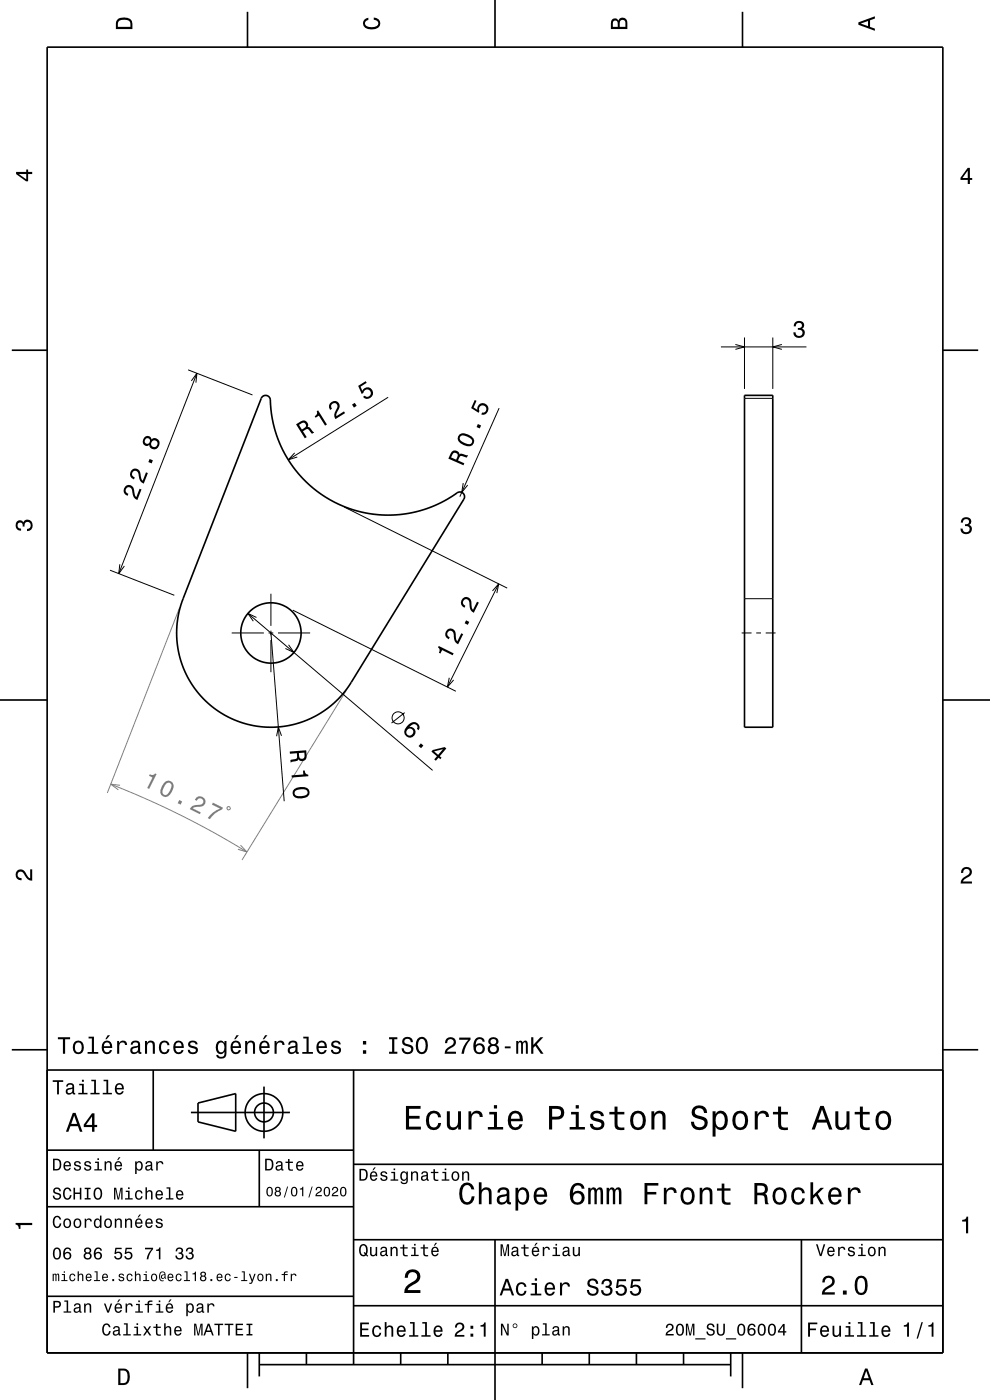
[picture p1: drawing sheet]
<svg xmlns="http://www.w3.org/2000/svg" width="210mm" height="297mm" viewBox="0 0 210 297" stroke-linecap="round" stroke-linejoin="round" font-family="sans-serif">
<g fill="none" stroke="#000" stroke-width=".21">
<path d="M39.9 78.5l13.7 5.3M41.8 79.2l-16.6 42.5M157.9 71.6v10.9M163.9 71.6v10.9M40.6 80.8l1.2-1.6-.2 2M62.5 96.1l-1.4 1.4 2-.5M82.3 84.3l-21.2 13.2M105.9 86.6l-8.4 18.8M157.9 84.5h6M25.4 119.7l-.2 2 1.2-1.6M73 107.6l34.6 17.2M98.3 102.5l-.3 2 1.2-1.6"/>
<path d="M23.3 121l13.7 5.3M49.1 134.3h6.9M52.6 130.1l39.2 33.3M54.4 131l-1.8-.9 1.1 1.7M57 134.3h1M57.5 126v6.8M57.5 133.8v1M57.5 135.8v6.8M57.5 134.3l2.8 35.7M59 134.3h6.8M61.2 136.8l1.1 1.6-1.8-.8M62.1 129.4l34.6 17.2"/>
<path d="M104.5 125.4l1.3-1.5-.4 1.9M105.8 123.9l-10.9 21.9M157.3 134.3h2.1M157.9 127h6M160.4 134.3h1M162.4 134.3h2.1M59.7 156.1l-.7-1.9-.3 2M85.8 151.2l-2.8 2.2M95.3 143.8l-.4 2 1.3-1.5"/>
<circle cx="84.4" cy="152.3" r="1.28"/>
</g>
<path d="M38.1 128.9l-15.3 39.3M73.5 146.5l-22.2 35.9" fill="none" stroke="#808080" stroke-width=".21"/>
<g fill="none" stroke="#000" stroke-width=".35">
<path d="M10 10h190v277h-190zM52.5 2.5v7.5M105 0v10M157.5 2.5v7.5M2.5 74.3h7.5M200 74.3h7.5M55.7 84.1a1.08 1.08 0 0 1 1.3 0 1.08 1.08 0 0 1 .4 1.3l.3 3.2 .8 3.1 1.1 3.1 1.7 3 2.1 2.8 2.3 2.3 2.8 2.2 2.8 1.6 3.2 1.3 2.9 .8 3.2 .4h3.8l3-.4 3.3-1 3-1.3 3-1.8a1.03 1.03 0 0 1 1.4-.2 1.03 1.03 0 0 1 .3 1.4l-24.2 39.3-1.6 2.2-1.8 1.8-2.3 1.8-2.9 1.5-2.8 1.1-2.9 .5-3.3 .2-2.7-.3-2.9-.8-2.8-1.2-2.5-1.6-2.1-1.7-2.2-2.5-1.6-2.5-1.2-2.7-.8-2.9-.3-3 .1-3 .4-2.5 .8-2.6 16.6-42.5zM157.9 83.9h6v70.4h-6zM0 148.5h10M200 148.5h10M2.5 222.7h7.5M10 227h190"/>
<path d="M32.5 227v17M40.5 236h21M42 234l8-2v8l-8-2zM56 230.5v11M75 227v62.5M200 222.7h7.5M10 244h65M10 256h65M55 244v12M75 247h125M10 275h65M75 277h125"/>
<path d="M75 263h125M105 263v34M170 263v24M52.5 287v7.5M55 289.5h100M55 287v5M65 287v2.5M85 287v2.5M95 287v2.5M115 287v2.5M125 287v2.5M135 287v2.5"/>
<path d="M145 287v2.5M155 287v5M157.5 287v7.5"/>
<circle cx="57.5" cy="134.3" r="6.4"/>
<circle cx="56" cy="236" r="2"/>
<circle cx="56" cy="236" r="4"/>
</g>
<g fill="#000">
<path d="M25 4a2.2 2.2 0 0 0-.4 2.2h3.5v-1.2a1.42 1.42 0 0 0-1.8-1.3zM25.3 4.4a2.13 2.13 0 0 1 2.3 .3l.1 1h-2.7l.1-1z" fill-rule="evenodd"/>
<path d="M77.3 4.2l.8-.4v.4a.7 .7 0 0 0-.7 .5 .7 .7 0 0 0 .4 .8 1.7 1.7 0 0 0 2.5-.5 .9 .9 0 0 0-1-.8v-.5a1.24 1.24 0 0 1 1.4 1.1 1.24 1.24 0 0 1-1.1 1.4 2.22 2.22 0 0 1-2.5-.7l-.1-.5z" fill-rule="evenodd"/>
<path d="M129.8 4.2l-.2 .7v1.3h3.5v-1.4a.98 .98 0 0 0-.8-1 .98 .98 0 0 0-1.1 .6 .83 .83 0 0 0-1.4-.2zM130.1 4.5a.54 .54 0 0 1 .7-.1 .54 .54 0 0 1 .2 .6v.7h-1zM131.6 4.4a.62 .62 0 0 1 .7-.1 .62 .62 0 0 1 .4 .6v.8h-1.2z" fill-rule="evenodd"/>
<path d="M182.1 4.7v.6l3.5 1.2v-.4l-1-.4v-1.4l1-.4v-.4zM182.6 5l1.5-.5v1z" fill-rule="evenodd"/>
<path d="M3.4 36.5v.4l2.1 1.6h.5v-1.6h.8v-.4h-.8v-.5h-.4v.5zM4 36.9h1.6v1.1z" fill-rule="evenodd"/>
<path d="M205.3 35.6l-1.6 2.1v.5h1.6v.8h.4v-.8h.5v-.4h-.5v-2.2zM205.3 36.2v1.6h-1.1z" fill-rule="evenodd"/>
<path d="M62.8 90l1.9 3 .4-.3-.8-1.2a.85 .85 0 0 1 1.3-.2l.6 .7 .4-.3-1-1.1h-.4a.97 .97 0 0 0-.2-1.2 .97 .97 0 0 0-1.2 0zM63.4 90.1a1.08 1.08 0 0 1 1.2-.4 .6 .6 0 0 1 .3 .6 .6 .6 0 0 1-.4 .5l-.5 .3z" fill-rule="evenodd"/>
<path d="M67.2 87.2a.77 .77 0 0 1-.4 1.1l.1 .3 .7-.4 1.4 2.1 .3-.2-1.8-3zM70 85.6a1.15 1.15 0 0 0 0 1.4l.4-.3a.71 .71 0 0 1 0-1 .71 .71 0 0 1 1 0 .71 .71 0 0 1 0 1 1.8 1.8 0 0 0-.2 2.2l2-1.3-.2-.3-1.6 1a2.22 2.22 0 0 1 .6-1.8 1.11 1.11 0 0 0-.6-1.4 1.11 1.11 0 0 0-1.4 .5zM74.7 85.8l.4 .7 .6-.4-.4-.6zM76 81.9l.7 1.7 .4-.2a.79 .79 0 0 1 .9-.8 .79 .79 0 0 1 .6 1 .79 .79 0 0 1-1 .5l-.2-.2-.4 .3a1.21 1.21 0 0 0 1.8 .1 1.21 1.21 0 0 0-.2-1.8 1.21 1.21 0 0 0-1.7 .4l-.4-.9 1.3-.8-.2-.3z" fill-rule="evenodd"/>
<path d="M95.8 95.8l-.7 1.5 3.2 1.4 .2-.4-1.4-.6a.84 .84 0 0 1 1-.9l.9 .3 .3-.5-1.5-.4-.3 .2-.1-.2a1 1 0 0 0-1.6-.4zM96.1 96.2a.59 .59 0 0 1 .8 0 .59 .59 0 0 1 .1 .8l-.2 .5-1.1-.5z" fill-rule="evenodd"/>
<path d="M97.5 92.1a1.14 1.14 0 0 0 .2 1.9 2.29 2.29 0 0 0 2.5 .5 1.14 1.14 0 0 0-.2-1.9 2.31 2.31 0 0 0-2.5-.5zM97.8 92.5a2.37 2.37 0 0 1 2.4 1l-.3 .6a2.37 2.37 0 0 1-2.4-1zM101.4 90l-.3 .6 .7 .3 .3-.6zM100.7 84.9l-.8 1.7 1.6 1 .2-.4a.79 .79 0 0 1 .3-1.1 .79 .79 0 0 1 1.1 .4 .79 .79 0 0 1-.6 1h-.2l-.2 .4a1.21 1.21 0 0 0 1.6-.9 1.21 1.21 0 0 0-1.2-1.4 1.21 1.21 0 0 0-1.2 1.3l-.8-.5 .6-1.4z" fill-rule="evenodd"/>
<path d="M3.6 110.6a.86 .86 0 0 1 1.4 .2 1.06 1.06 0 0 1 1.2-.5 1.06 1.06 0 0 1 .7 1.2 1.1 1.1 0 0 1-1.2 1.2v-.5a.71 .71 0 0 0 .8-1 .71 .71 0 0 0-1.3-.1v.6h-.4a.61 .61 0 0 0-.3-.8 .61 .61 0 0 0-.8 .3 .61 .61 0 0 0 .2 .8l.6 .1v.5a1.15 1.15 0 0 1-1.2-.7 1.15 1.15 0 0 1 .3-1.3z" fill-rule="evenodd"/>
<path d="M26.6 103.2a1.16 1.16 0 0 0 .5 2l.1-.4a.7 .7 0 0 1-.6-.8 .7 .7 0 0 1 .8-.6 .7 .7 0 0 1 .6 .7 1.8 1.8 0 0 0 1.1 2l.9-2.3-.4-.1-.7 1.8a2.2 2.2 0 0 1-.5-1.8 1.07 1.07 0 0 0-1.8-.5zM27.9 99.7a1.16 1.16 0 0 0 .5 2l.2-.4a.7 .7 0 0 1-.6-.8 .7 .7 0 0 1 .8-.6 .7 .7 0 0 1 .6 .8 1.8 1.8 0 0 0 1.1 1.9l.9-2.2-.4-.2-.7 1.8a2.22 2.22 0 0 1-.6-1.8 1.07 1.07 0 0 0-1.8-.5zM31.7 97.4l-.2 .6 .7 .3 .2-.7zM30.6 92.8a1.01 1.01 0 0 0-.3 1.2 1.01 1.01 0 0 0 1 .6l.4-.2a1.11 1.11 0 0 0 1.3 .9 1.11 1.11 0 0 0 .9-1.3 1.03 1.03 0 0 0-.6-1 1.03 1.03 0 0 0-1.2 .2v-.2a.86 .86 0 0 0-1.5-.2zM32 94.1a.75 .75 0 0 1 1.5 0 .75 .75 0 0 1-1.5 0zM30.7 93.6a.6 .6 0 0 1 1.2 0 .6 .6 0 0 1-1.2 0z" fill-rule="evenodd"/>
<path d="M204.1 110a1.08 1.08 0 0 1 1.4-.2 1.08 1.08 0 0 1 .4 1.3l-.3 .3a1.06 1.06 0 0 1 .5 1.2 1.06 1.06 0 0 1-1.2 .7 1.1 1.1 0 0 1-1.2-1.2h.5a.71 .71 0 0 0 1 .8 .71 .71 0 0 0 .1-1.3h-.6v-.4a.61 .61 0 0 0 .8-.3 .61 .61 0 0 0-.2-.8 .61 .61 0 0 0-.9 .2l-.1 .6h-.5z" fill-rule="evenodd"/>
<path d="M93.1 137l-.2 .3a.77 .77 0 0 1 .2 1.2l.3 .1 .4-.7 2.2 1.1 .2-.4zM94.9 133.6a1.16 1.16 0 0 0 .3 2l.2-.4a.71 .71 0 0 1-.5-.8 .71 .71 0 0 1 .8-.6 .71 .71 0 0 1 .6 .9 1.8 1.8 0 0 0 .9 2l1-2.2-.3-.2-.9 1.7a2.22 2.22 0 0 1-.4-1.8 1.07 1.07 0 0 0-1.7-.6zM98.9 131.6l-.3 .6 .6 .4 .3-.7zM98.2 126.9a1.16 1.16 0 0 0 .3 2l.2-.4a.7 .7 0 0 1-.5-.8 .7 .7 0 0 1 .8-.6 .7 .7 0 0 1 .6 .9 1.81 1.81 0 0 0 .9 2l1.1-2.2-.4-.1-.9 1.7a2.22 2.22 0 0 1-.3-1.9 1.07 1.07 0 0 0-1.8-.6z" fill-rule="evenodd"/>
<path d="M61.5 159.4v.5l1.5-.1a1.08 1.08 0 0 1-.2 1.2l-1.2 .2v.6l1.5-.4 .2-.3a.97 .97 0 0 0 1.2 .3 .97 .97 0 0 0 .5-1.1l-.1-1.1zM63.4 159.8l1.2-.1a1.08 1.08 0 0 1-.2 1.2 .6 .6 0 0 1-.7 0 .6 .6 0 0 1-.3-.6z" fill-rule="evenodd"/>
<path d="M86.6 153.8a1.62 1.62 0 0 0-.4 2.4 1.15 1.15 0 0 0 1.9-.5 1.15 1.15 0 0 0-1.2-1.5 1.02 1.02 0 0 1 1.4-.4 .58 .58 0 0 1 .1 .8l.4 .3a1.18 1.18 0 0 0-.3-1.5 1.18 1.18 0 0 0-1.6 .1zM86.1 155.3a.75 .75 0 0 1 1.5 0 .75 .75 0 0 1-1.5 0zM89.3 157.7l-.5 .6 .5 .4 .5-.5zM91.8 159.1l-.3 .3 1.2 1-.6 .7 .4 .3 .5-.7 .4 .4 .3-.3-.4-.4 1.4-1.6-.4-.3zM92.1 159.4l1.9-.5-1.1 1.2z" fill-rule="evenodd"/>
<path d="M61.9 164.5v.4l3.5-.2v-.4a.78 .78 0 0 1-.8-.8h-.3v.8zM62.4 167.4a1.13 1.13 0 0 0-.3 1.2 1.13 1.13 0 0 0 1.1 .8 2.31 2.31 0 0 0 2.4-.8 1.15 1.15 0 0 0-1-1.6l-1.6 .1zM62.8 167.7a2.72 2.72 0 0 1 2.3 0l.1 .7a2.37 2.37 0 0 1-2.6 .2l-.1-.7z" fill-rule="evenodd"/>
<path d="M3.6 184.7a1.22 1.22 0 0 1 2 .8l.4 .5 .4 .3v-1.9h.4v2.4a1.8 1.8 0 0 1-1.7-1.4 .71 .71 0 0 0-.9-.5 .71 .71 0 0 0-.5 .9 .71 .71 0 0 0 .9 .5v.4a1.19 1.19 0 0 1-1.2-.6 1.19 1.19 0 0 1 .2-1.4z" fill-rule="evenodd"/>
<path d="M204.2 184.2a1.18 1.18 0 0 1 1.9 .3 1.18 1.18 0 0 1-1 1.7l-.5 .4-.3 .4h1.9v.4h-2.4a1.81 1.81 0 0 1 1.4-1.7 .71 .71 0 0 0 .5-.9 .71 .71 0 0 0-.9-.5 .71 .71 0 0 0-.5 .9h-.5z" fill-rule="evenodd"/>
<path d="M11.2 229.2v.3h.9v2.7h.4v-2.7h.9v-.3zM14.3 230l-.3 .5h.4a.47 .47 0 0 1 .6-.4 .47 .47 0 0 1 .3 .6l-.2 .1a.84 .84 0 0 0-1 .2 .84 .84 0 0 0 0 1.1 .9 .9 0 0 0 1.3-.2l.1 .2 .5 .1v-.3l-.3-.1v-.1v-1.2a.87 .87 0 0 0-.6-.7 .87 .87 0 0 0-.8 .2zM14.4 231.3l.9-.3a.66 .66 0 0 1-.1 .7 .66 .66 0 0 1-.8 .1zM16.8 229.9v.3h.6v1.6h-.8v.4h2v-.4h-.8v-1.9zM17.4 229.1v.4h.4v-.4zM19.4 229.1v.3h.6v2.4h-.8v.4h1.9v-.4h-.7v-2.7zM22 229.1v.3h.6v2.4h-.8v.4h1.9v-.4h-.7v-2.7zM24.6 230.1a1.32 1.32 0 0 0 .7 2.1 .9 .9 0 0 0 .9-.7h-.3l-.2 .3-.4 .1a.65 .65 0 0 1-.5-.8h1.5a1 1 0 0 0-.4-1.2 1 1 0 0 0-1.3 .2zM24.9 230.3a.57 .57 0 0 1 .7-.1 .57 .57 0 0 1 .3 .6h-1.1z" fill-rule="evenodd"/>
<path d="M12.3 220v.5h1v3h.5v-3h1.1v-.5zM15.8 221.1a1.53 1.53 0 0 0 .8 2.5 1.48 1.48 0 0 0 1.2-1.4 1.48 1.48 0 0 0-1.2-1.5l-.5 .1zM16.1 221.4a.67 .67 0 0 1 .7-.2 .67 .67 0 0 1 .5 .5 1.11 1.11 0 0 1-.7 1.5 1.17 1.17 0 0 1-.5-1.8zM18.8 219.9v.4h.7v2.9h-.9v.3h2.2v-.3h-.9v-3.3zM22.8 219.6l-.5 .9h.3l.7-.9zM21.9 221.1a1.54 1.54 0 0 0 .8 2.5 1.06 1.06 0 0 0 1.1-.8h-.5l-.2 .3-.4 .1a.76 .76 0 0 1-.7-.9h1.8a1.16 1.16 0 0 0-.5-1.3 1.16 1.16 0 0 0-1.4 .1zM22.2 221.3a.66 .66 0 0 1 .8-.1 .66 .66 0 0 1 .3 .7h-1.3zM24.8 220.8v2.7h.5v-1.5a.66 .66 0 0 1 .3-.8 .66 .66 0 0 1 .9 .2v.3h.5a.89 .89 0 0 0-.7-.9 .89 .89 0 0 0-1.1 .5v-.5zM28 221l-.3 .6h.4a.55 .55 0 0 1 .7-.5 .55 .55 0 0 1 .4 .8h-.2a1 1 0 0 0-1.1 .2 1 1 0 0 0-.2 1.1 .93 .93 0 0 0 1.6 0l.1 .3 .6 .1v-.4h-.3v-1.6a1.02 1.02 0 0 0-1.7-.6zM28.2 222.5l1.1-.3a.77 .77 0 0 1-.2 .8 .77 .77 0 0 1-.9 .1l-.1-.3zM30.8 220.8v2.7h.4v-1.5a.63 .63 0 0 1 .5-.9 .63 .63 0 0 1 .7 .8v1.6h.5v-1.7a.89 .89 0 0 0-.7-1 .89 .89 0 0 0-1 .5v-.5zM34 221.1a1.53 1.53 0 0 0 .9 2.5 1.06 1.06 0 0 0 1.1-1h-.5a.67 .67 0 0 1-.6 .6 .67 .67 0 0 1-.7-.6 1.11 1.11 0 0 1 .7-1.5 .6 .6 0 0 1 .6 .6h.4a1.09 1.09 0 0 0-.7-.9 1.09 1.09 0 0 0-1.2 .3zM37.1 221.1a1.54 1.54 0 0 0 .7 2.5 1.06 1.06 0 0 0 1.1-.8h-.4l-.2 .3-.4 .1a.76 .76 0 0 1-.7-.9h1.8a1.16 1.16 0 0 0-.5-1.3 1.16 1.16 0 0 0-1.4 .1zM37.4 221.3a.66 .66 0 0 1 .8-.1 .66 .66 0 0 1 .3 .7h-1.3zM40.1 221a.75 .75 0 0 0-.2 .8 .75 .75 0 0 0 .7 .5l.9 .3a.63 .63 0 0 1-.6 .7 .63 .63 0 0 1-.6-.6h-.5a1.07 1.07 0 0 0 1.2 .9 1.07 1.07 0 0 0 .9-1.2l-.4-.3-1.1-.3a.54 .54 0 0 1 .5-.7 .54 .54 0 0 1 .6 .5h.4a1.03 1.03 0 0 0-.7-.9 1.03 1.03 0 0 0-1.1 .3zM46.1 221.1a1.58 1.58 0 0 0 .7 2.5l.5-.1 .3-.4a.73 .73 0 0 1-.3 1 .73 .73 0 0 1-1-.3h-.4a1.1 1.1 0 0 0 1.2 .8 1.1 1.1 0 0 0 .9-1.2v-2.6h-.4v.5l-.3-.4a.9 .9 0 0 0-1.2 .2zM46.4 221.4a.63 .63 0 0 1 .7-.2 .63 .63 0 0 1 .5 .5 1.11 1.11 0 0 1-.7 1.5 1.19 1.19 0 0 1-.5-1.8zM50.2 219.6l-.5 .9h.3l.7-.9zM49.2 221.1a1.54 1.54 0 0 0 .8 2.5 1.06 1.06 0 0 0 1.1-.8h-.5l-.2 .3-.3 .1a.76 .76 0 0 1-.7-.9h1.7a1.17 1.17 0 0 0-.5-1.3 1.17 1.17 0 0 0-1.4 .1zM49.5 221.3a.66 .66 0 0 1 .8-.1 .66 .66 0 0 1 .4 .7h-1.3zM52 220.8v2.7h.4v-1.5a.63 .63 0 0 1 .6-.9 .63 .63 0 0 1 .7 .8v1.6h.4v-1.7a.89 .89 0 0 0-.6-1 .89 .89 0 0 0-1.1 .5v-.5zM56.2 219.6l-.5 .9h.3l.7-.9zM55.3 221.1a1.54 1.54 0 0 0 .8 2.5 1.06 1.06 0 0 0 1.1-.8h-.5l-.2 .3-.4 .1a.76 .76 0 0 1-.7-.9h1.8a1.17 1.17 0 0 0-.5-1.3 1.17 1.17 0 0 0-1.4 .1zM55.6 221.3a.66 .66 0 0 1 .8-.1 .66 .66 0 0 1 .3 .7h-1.3zM58.2 220.8v2.7h.5v-1.5a.66 .66 0 0 1 .3-.8 .66 .66 0 0 1 .9 .2v.3h.5a.89 .89 0 0 0-.7-.9 .89 .89 0 0 0-1.1 .5v-.5zM61.4 221l-.3 .6h.4a.55 .55 0 0 1 .7-.5 .55 .55 0 0 1 .4 .8h-.2a1 1 0 0 0-1.1 .2 1 1 0 0 0-.2 1.1 .93 .93 0 0 0 1.6 0l.1 .3 .6 .1v-.4h-.3v-1.6a1.02 1.02 0 0 0-.7-.9 1.02 1.02 0 0 0-1 .3zM61.6 222.5l1.1-.3a.77 .77 0 0 1-.2 .8 .77 .77 0 0 1-.9 .1l-.1-.3zM64.3 219.9v.4h.7v2.9h-.9v.3h2.3v-.3h-.9v-3.3zM67.4 221.1a1.54 1.54 0 0 0 .8 2.5 1.06 1.06 0 0 0 1.1-.8h-.4l-.3 .3-.3 .1a.76 .76 0 0 1-.7-.9h1.7a1.16 1.16 0 0 0-.4-1.3 1.16 1.16 0 0 0-1.5 .1zM67.8 221.3a.66 .66 0 0 1 .8-.1 .66 .66 0 0 1 .3 .7h-1.3zM70.5 221a.75 .75 0 0 0-.2 .8 .75 .75 0 0 0 .7 .5l.9 .3a.63 .63 0 0 1-.6 .7 .63 .63 0 0 1-.7-.6h-.4a1.07 1.07 0 0 0 1.2 .9 1.07 1.07 0 0 0 .9-1.2l-.4-.3-1.1-.3a.54 .54 0 0 1 .4-.7 .54 .54 0 0 1 .6 .5h.5a1.03 1.03 0 0 0-.7-.9 1.03 1.03 0 0 0-1.1 .3zM77 222.8v.7h.7v-.7zM77 220.8v.8h.7v-.8zM82.5 220v.5h.7v2.6h-.7v.4h1.8v-.4h-.7v-2.6h.7v-.5zM85.6 220.2a.96 .96 0 0 0-.3 1.1 .96 .96 0 0 0 1 .6 .77 .77 0 0 1 .9 .9 .83 .83 0 0 1-1 .4 .83 .83 0 0 1-.6-.8h-.4a1.21 1.21 0 0 0 1.5 1.3 1.21 1.21 0 0 0 .7-1.8l-.8-.4a.71 .71 0 0 1-.8-.6 .7 .7 0 0 1 .7-.5 .7 .7 0 0 1 .6 .7h.5a1.16 1.16 0 0 0-.7-1.1 1.16 1.16 0 0 0-1.3 .2zM88.5 220.4a2.53 2.53 0 0 0 .4 3.1 1.21 1.21 0 0 0 1.8-.9 1.94 1.94 0 0 0-.9-2.6l-.9 .1zM89.1 220.5l.4-.1a1.7 1.7 0 0 1 .3 2.7l-.3 .1a1.69 1.69 0 0 1-.4-2.7zM94.7 220.3l-.3 1h.5a.71 .71 0 0 1 .5-.9 .71 .71 0 0 1 .8 .6 .71 .71 0 0 1-.5 .8 1.81 1.81 0 0 0-1.4 1.7h2.4v-.4h-1.9a2.23 2.23 0 0 1 1.5-1.1 1.13 1.13 0 0 0 .1-1.7 1.13 1.13 0 0 0-1.7 0zM97.4 220.1v.5h1.9a5.2 5.2 0 0 0-1.4 2.9h.5a5.3 5.3 0 0 1 1.4-3v-.4zM100.9 220.3l-.4 .8a1.75 1.75 0 0 0 1.2 2.5 1.15 1.15 0 0 0 1.1-1.5 1.15 1.15 0 0 0-1.9-.4 1.03 1.03 0 0 1 .8-1.3 .58 .58 0 0 1 .7 .6h.4a1.12 1.12 0 0 0-.7-.9 1.12 1.12 0 0 0-1.2 .2zM100.9 222.5a.75 .75 0 0 1 1.5 0 .75 .75 0 0 1-1.5 0zM103.9 220.3a.83 .83 0 0 0 .1 1.4 1.11 1.11 0 0 0-.4 1.5 1.11 1.11 0 0 0 1.6 .4 1.03 1.03 0 0 0 .7-.9 1.03 1.03 0 0 0-.6-1 .89 .89 0 0 0 .4-1.1 .89 .89 0 0 0-1-.6zM103.9 222.6a.75 .75 0 0 1 1.5 0 .75 .75 0 0 1-1.5 0zM104 221a.6 .6 0 0 1 1.2 0 .6 .6 0 0 1-1.2 0zM107.1 222v.4h1.2v-.4zM109.5 220.8v2.7h.4v-2l.2-.3 .3-.1 .1 .3v2.1h.4l.1-2 .3-.4 .2 .1 .1 .4v1.9h.4v-1.8a.69 .69 0 0 0-.6-1l-.5 .4-.2-.3-.3-.1-.5 .4v-.3zM112.7 220v3.5h.4v-1.2l.4-.4 1.2 1.6h.6l-1.4-2 1.3-1.5h-.6l-1.5 1.7v-1.7z" fill-rule="evenodd"/>
<path d="M86.1 234.6v5h3.2v-.6h-2.5v-1.7h2.2v-.6h-2.2v-1.5h2.4v-.6zM90.8 236.2a2.6 2.6 0 0 0 .5 3.4 1.59 1.59 0 0 0 2.3-1.4h-.6a.95 .95 0 0 1-.9 1 .95 .95 0 0 1-1-.9 1.59 1.59 0 0 1 .9-2.1 .86 .86 0 0 1 .9 .8h.7a1.56 1.56 0 0 0-1.1-1.3 1.56 1.56 0 0 0-1.7 .5zM94.8 235.8v2.5a1.27 1.27 0 0 0 .9 1.4 1.27 1.27 0 0 0 1.5-.7v.6h.6v-3.8h-.6v2.2a.92 .92 0 0 1-.6 1.1 .92 .92 0 0 1-1.2-.4v-2.9zM99.4 235.8v3.8h.6v-2.2a.95 .95 0 0 1 .5-1.1 .95 .95 0 0 1 1.2 .3l.1 .4h.6a1.28 1.28 0 0 0-1-1.4 1.28 1.28 0 0 0-1.4 .8v-.6zM103.8 235.9v.5h1v2.7h-1.3v.5h3.2v-.5h-1.3v-3.2zM104.8 234.4v.8h.6v-.8zM108.1 236.2a2.63 2.63 0 0 0 .5 3.4 1.58 1.58 0 0 0 2.2-1.1h-.6l-.3 .5-.5 .2a1.08 1.08 0 0 1-1-1.3h2.5a1.66 1.66 0 0 0-.7-2 1.66 1.66 0 0 0-2.1 .3zM108.6 236.5a.94 .94 0 0 1 1.2-.2 .94 .94 0 0 1 .5 1h-1.9zM116.5 234.6v5h.6v-2.1h.8a1.47 1.47 0 0 0 1.8-1.2 1.47 1.47 0 0 0-1.5-1.7zM117.1 235.2a1.6 1.6 0 0 1 1.8 .5 .86 .86 0 0 1 0 .9 .86 .86 0 0 1-.9 .3h-.9zM121.1 235.9v.5h1v2.7h-1.3v.5h3.3v-.5h-1.3v-3.2zM122.1 234.4v.8h.7v-.8zM125.6 235.9a1.08 1.08 0 0 0-.3 1.2 1.08 1.08 0 0 0 1 .7l1.1 .4a.57 .57 0 0 1 .2 .6 .57 .57 0 0 1-.5 .4 .96 .96 0 0 1-1.4-.8h-.6a1.6 1.6 0 0 0 1.3 1.4 1.6 1.6 0 0 0 1.7-.8 1.13 1.13 0 0 0-1-1.6l-1.1-.3-.2-.4a.87 .87 0 0 1 .9-.5 .87 .87 0 0 1 .8 .6h.6a1.4 1.4 0 0 0-2.1-1.1zM130.4 234.7v1.2h-1.1v.5h1.1v2.6l.2 .4 .4 .3h1.4v-.5a.98 .98 0 0 1-1.4-.5v-2.3h1.4v-.5h-1.4v-1.2zM134.1 236.2a2.56 2.56 0 0 0 .5 3.4 1.72 1.72 0 0 0 1.8-.2 1.72 1.72 0 0 0 .6-1.7 1.7 1.7 0 0 0-.9-1.9 1.7 1.7 0 0 0-2 .4zM134.6 236.6a.96 .96 0 0 1 1-.4 .96 .96 0 0 1 .7 .8 1.59 1.59 0 0 1-1 2.2 1.19 1.19 0 0 1-1-1.5zM138.2 235.8v3.8h.6v-2.2a.97 .97 0 0 1 .5-1.1 .97 .97 0 0 1 1.1 .1l.1 .8v2.4h.7v-2.5a1.27 1.27 0 0 0-.9-1.4 1.27 1.27 0 0 0-1.5 .6v-.5zM147.1 234.9a1.38 1.38 0 0 0-.3 1.5 1.38 1.38 0 0 0 1.3 .9 1.26 1.26 0 0 1 1.4 .9 1.15 1.15 0 0 1-1.3 .9 1.15 1.15 0 0 1-1-1.1h-.7a1.8 1.8 0 0 0 1.7 1.8 1.8 1.8 0 0 0 1.9-1.6 1.45 1.45 0 0 0-1.5-1.4 1.02 1.02 0 0 1-1.2-.9 .99 .99 0 0 1 1.1-.8 .99 .99 0 0 1 .8 1h.7a1.67 1.67 0 0 0-1-1.6 1.67 1.67 0 0 0-1.9 .4zM151.2 235.8v5.3h.6v-2.1a1.32 1.32 0 0 0 1.4 .7 1.32 1.32 0 0 0 1.1-1.1 2.43 2.43 0 0 0-.8-2.8 1.22 1.22 0 0 0-1.7 .5v-.5zM152.1 236.6a.89 .89 0 0 1 .9-.4 .89 .89 0 0 1 .7 .8 1.61 1.61 0 0 1-.9 2.2 1.19 1.19 0 0 1-1-1.5zM155.8 236.2a2.56 2.56 0 0 0 .5 3.4 1.72 1.72 0 0 0 1.8-.2 1.72 1.72 0 0 0 .6-1.7 1.7 1.7 0 0 0-.9-1.9 1.7 1.7 0 0 0-2 .4zM156.3 236.6a.96 .96 0 0 1 1-.4 .96 .96 0 0 1 .7 .8 1.59 1.59 0 0 1-1 2.2 1.19 1.19 0 0 1-1-1.5zM160.1 235.8v3.8h.6v-2.2a.95 .95 0 0 1 .5-1.1 .95 .95 0 0 1 1.2 .3l.1 .4h.6a1.28 1.28 0 0 0-1-1.4 1.28 1.28 0 0 0-1.4 .8v-.6zM165.1 234.7v1.2h-1.1v.5h1.1v2.6l.2 .4 .4 .3h1.4v-.5a.97 .97 0 0 1-1.4-.5v-2.3h1.4v-.5h-1.4v-1.2zM174 234.6l-1.8 5h.6l.6-1.5h2l.5 1.5h.7l-1.9-5zM174.4 235.3l.7 2.2h-1.5zM177.2 235.8v2.5a1.27 1.27 0 0 0 .9 1.4 1.27 1.27 0 0 0 1.5-.7v.6h.6v-3.8h-.6v2.2a.92 .92 0 0 1-.6 1.1 .92 .92 0 0 1-1.1-.4l-.1-2.9zM182.4 234.7v1.2h-1.1v.5h1.1v2.6l.2 .4 .4 .3h1.5v-.5a.97 .97 0 0 1-1.4-.5l-.1-2.3h1.5v-.5h-1.5v-1.2zM186.1 236.2a2.56 2.56 0 0 0 .6 3.4 1.72 1.72 0 0 0 1.8-.2 1.72 1.72 0 0 0 .6-1.7 1.7 1.7 0 0 0-.9-1.9 1.7 1.7 0 0 0-2.1 .4zM186.6 236.6a.96 .96 0 0 1 1-.4 .96 .96 0 0 1 .7 .8 1.59 1.59 0 0 1-.9 2.2 1.19 1.19 0 0 1-1.1-1.5z" fill-rule="evenodd"/>
<path d="M3.3 259.4h3.5v.5h-2.5v.8h-.3a.77 .77 0 0 0-.7-.9z" fill-rule="evenodd"/>
<path d="M11.5 252.1a.69 .69 0 0 0-.2 .8 .69 .69 0 0 0 .7 .4l.2 .1a.46 .46 0 0 1 .4 .7 .46 .46 0 0 1-.7 .1l-.4-.6h-.3a.86 .86 0 0 0 1.1 1 .86 .86 0 0 0 .5-1.3l-.9-.3a.44 .44 0 0 1-.1-.8 .44 .44 0 0 1 .7 .3l.1 .2h.3a.85 .85 0 0 0-.5-.8 .85 .85 0 0 0-.9 .2zM13.6 252.2a1.45 1.45 0 0 0 .7 2.3 .94 .94 0 0 0 .9-1h-.4a.59 .59 0 0 1-.7 .7 1.3 1.3 0 0 1 .2-2l.3 .1 .2 .4h.3a.85 .85 0 0 0-.6-.8 .85 .85 0 0 0-.9 .3zM15.6 252v2.5h.3v-1.2h1v1.2h.4v-2.5h-.4v1h-1v-1zM18 252v.3h.4v1.9h-.4v.3h1.2v-.3h-.4v-1.9h.4v-.3zM20.1 252.2a1.45 1.45 0 0 0 .7 2.3 1.45 1.45 0 0 0 .6-2.3 .83 .83 0 0 0-1.3 0zM20.5 252.3l.3-.1a1.18 1.18 0 0 1 0 2 1.21 1.21 0 0 1-.3-1.9zM24.2 252v2.5h.3v-2.3l.4 2.3h.4l.4-2.3v2.3h.3v-2.5h-.4l-.5 2.2-.5-2.2zM26.7 252.6v.3h.5v1.3h-.7v.3h1.6v-.3h-.6v-1.6zM27.2 251.9v.3h.3v-.3zM28.9 252.7a1.04 1.04 0 0 0-.2 1.2 1.04 1.04 0 0 0 1.1 .6l.4-.4v-.3h-.3l-.3 .4a.73 .73 0 0 1-.7-.7 .73 .73 0 0 1 .7-.7l.3 .4h.3a.78 .78 0 0 0-.5-.7 .78 .78 0 0 0-.8 .2zM30.9 251.9v2.6h.3v-1.1a.45 .45 0 0 1 .4-.7 .45 .45 0 0 1 .4 .6v1.2h.4v-1.3a.63 .63 0 0 0-.5-.7 .63 .63 0 0 0-.7 .3v-.9zM33.2 252.7a1.04 1.04 0 0 0-.2 1.2 1.04 1.04 0 0 0 1 .6l.5-.6h-.3l-.4 .4a.54 .54 0 0 1-.5-.7h1.3a.83 .83 0 0 0-.4-1 .83 .83 0 0 0-1 .1zM33.4 252.9l.2-.1a.47 .47 0 0 1 .5 .1 .47 .47 0 0 1 .1 .4h-.9zM35.3 251.9v.2h.5v2.1h-.6v.3h1.6v-.3h-.7v-2.3zM37.5 252.7a1.04 1.04 0 0 0-.2 1.2 1.04 1.04 0 0 0 1.1 .6l.5-.6h-.3l-.5 .4a.54 .54 0 0 1-.5-.7h1.3a.83 .83 0 0 0-.3-1 .83 .83 0 0 0-1.1 .1zM37.8 252.9l.1-.1a.48 .48 0 0 1 .5 .1 .48 .48 0 0 1 .2 .4h-1z" fill-rule="evenodd"/>
<path d="M11.3 245.8v2.5h.8a1.37 1.37 0 0 0 .7-2.2 1.56 1.56 0 0 0-1.5-.3zM11.6 246.1a.98 .98 0 0 1 1.1 .7 .98 .98 0 0 1-.6 1.2h-.5zM13.7 246.6a1.04 1.04 0 0 0-.2 1.2 1.04 1.04 0 0 0 1 .5l.5-.5h-.3l-.4 .3a.54 .54 0 0 1-.5-.7h1.3a.83 .83 0 0 0-.4-.9 .83 .83 0 0 0-1 .1zM13.9 246.7l.2-.1a.48 .48 0 0 1 .5 .1 .48 .48 0 0 1 .1 .5h-.9zM15.9 246.5l-.2 .1a.68 .68 0 0 0 .9 .9l.2 .1a.43 .43 0 0 1-.4 .5 .43 .43 0 0 1-.4-.4h-.3a.74 .74 0 0 0 .9 .7 .74 .74 0 0 0 .5-1l-1-.4a.38 .38 0 0 1 .3-.5 .38 .38 0 0 1 .4 .4h.3a.77 .77 0 0 0-1.2-.4zM18 246.5l-.1 .1a.68 .68 0 0 0 .9 .9l.2 .1a.43 .43 0 0 1-.4 .5 .43 .43 0 0 1-.5-.4h-.3a.74 .74 0 0 0 .9 .7 .74 .74 0 0 0 .5-1l-.9-.4a.38 .38 0 0 1 .3-.5 .38 .38 0 0 1 .4 .4h.3a.78 .78 0 0 0-1.3-.4zM20.2 246.4v.3h.5v1.3h-.7v.3h1.6v-.3h-.6v-1.6zM20.7 245.7v.4h.3v-.4zM22.2 246.4v1.9h.3v-1.1a.45 .45 0 0 1 .4-.6 .45 .45 0 0 1 .5 .5v1.2h.3v-1.3a.63 .63 0 0 0-.5-.7 .63 .63 0 0 0-.7 .4v-.3zM25.2 245.5l-.4 .6h.3l.5-.6zM24.5 246.6a1.04 1.04 0 0 0-.2 1.2 1.04 1.04 0 0 0 1.1 .5l.5-.5h-.4l-.4 .3a.54 .54 0 0 1-.5-.7h1.3a.83 .83 0 0 0-.4-.9 .83 .83 0 0 0-1 .1zM24.8 246.7l.1-.1a.48 .48 0 0 1 .5 .1 .48 .48 0 0 1 .2 .5h-1zM28.7 246.4v2.7h.3v-1.1a.66 .66 0 0 0 .7 .4 .66 .66 0 0 0 .5-.6 .91 .91 0 0 0 0-1.1 .91 .91 0 0 0-1-.3l-.2 .3v-.3zM29.1 246.8a.45 .45 0 0 1 .5-.2 .45 .45 0 0 1 .3 .4l.1 .3a.6 .6 0 0 1-.5 .8 .85 .85 0 0 1-.4-1.3zM31.1 246.5l-.2 .4h.3a.39 .39 0 0 1 .4-.3 .39 .39 0 0 1 .3 .5h-.1a.65 .65 0 0 0-1 .4 .65 .65 0 0 0 .6 .9l.6-.3 .1 .2h.4v-.2l-.2-.1v-1.1a.72 .72 0 0 0-.5-.6 .72 .72 0 0 0-.7 .2zM31.2 247.6l.8-.3a.55 .55 0 0 1-.2 .6 .55 .55 0 0 1-.6 .1zM33.1 246.4v1.9h.4v-1.1a.47 .47 0 0 1 .2-.6 .47 .47 0 0 1 .6 .2v.2h.4a.64 .64 0 0 0-.5-.7 .64 .64 0 0 0-.8 .4v-.3z" fill-rule="evenodd"/>
<path d="M11.4 258.2a1.45 1.45 0 0 0 .7 2.3 .94 .94 0 0 0 .9-1h-.3a.59 .59 0 0 1-.8 .7 1.3 1.3 0 0 1 .2-2l.3 .1 .2 .4h.4a.85 .85 0 0 0-.6-.8 .85 .85 0 0 0-1 .3zM13.6 258.7a1.04 1.04 0 0 0-.1 1.3 1.04 1.04 0 0 0 1.1 .5 1.04 1.04 0 0 0 .5-1.3 1.04 1.04 0 0 0-1.2-.7zM13.9 258.9a.48 .48 0 0 1 .5-.1 .48 .48 0 0 1 .3 .4 .66 .66 0 0 1 0 .7 .66 .66 0 0 1-.7 .3 .97 .97 0 0 1-.1-1.3zM15.8 258.7a1.04 1.04 0 0 0-.2 1.3 1.04 1.04 0 0 0 1.2 .5 1.04 1.04 0 0 0 .5-1.3 1.04 1.04 0 0 0-1.2-.7zM16 258.9a.48 .48 0 0 1 .6-.1 .48 .48 0 0 1 .3 .4 .66 .66 0 0 1 0 .7 .66 .66 0 0 1-.7 .3 .97 .97 0 0 1-.2-1.3zM18 258.5v2h.3v-1.1a.47 .47 0 0 1 .2-.6 .47 .47 0 0 1 .6 .2l.1 .1h.3a.64 .64 0 0 0-.5-.6 .64 .64 0 0 0-.7 .4v-.4zM20.1 258.7a1.07 1.07 0 0 0-.2 1.1 1.07 1.07 0 0 0 .9 .7l.4-.3v.3h.3v-2.6h-.3v.9a.64 .64 0 0 0-1.1-.1zM20.4 258.9a.44 .44 0 0 1 .4-.1 .44 .44 0 0 1 .4 .4 .65 .65 0 0 1 0 .7 .65 .65 0 0 1-.7 .3 .98 .98 0 0 1-.1-1.3zM22.3 258.7a1.04 1.04 0 0 0-.1 1.3 1.04 1.04 0 0 0 1.1 .5 1.04 1.04 0 0 0 .5-1.3 1.04 1.04 0 0 0-1.2-.7zM22.5 258.9a.48 .48 0 0 1 .6-.1 .48 .48 0 0 1 .3 .4 .66 .66 0 0 1 0 .7 .66 .66 0 0 1-.7 .3 .97 .97 0 0 1-.2-1.3zM24.3 258.5v2h.4v-1.1a.45 .45 0 0 1 .3-.7 .45 .45 0 0 1 .5 .6v1.2h.4v-1.3a.63 .63 0 0 0-.5-.7 .63 .63 0 0 0-.7 .3v-.3zM26.5 258.5v2h.3v-1.1a.45 .45 0 0 1 .4-.7 .45 .45 0 0 1 .5 .6v1.2h.3v-1.3a.63 .63 0 0 0-.4-.7 .63 .63 0 0 0-.8 .3v-.3zM29.5 257.7l-.3 .6h.2l.5-.6zM28.9 258.7a1.04 1.04 0 0 0-.2 1.2 1.04 1.04 0 0 0 1 .6l.5-.6h-.3l-.4 .4a.54 .54 0 0 1-.5-.7h1.2a.83 .83 0 0 0-.3-1 .83 .83 0 0 0-1 .1zM29.1 258.9l.1-.1a.48 .48 0 0 1 .5 .1 .48 .48 0 0 1 .2 .4h-.9zM31 258.7a1.04 1.04 0 0 0-.2 1.2 1.04 1.04 0 0 0 1.1 .6l.5-.6h-.3a.49 .49 0 0 1-.7 .3 .49 .49 0 0 1-.3-.6h1.3a.83 .83 0 0 0-.3-1 .83 .83 0 0 0-1.1 .1zM31.3 258.9l.1-.1a.48 .48 0 0 1 .5 .1 .48 .48 0 0 1 .2 .4h-1zM33.2 258.6l-.1 .2a.69 .69 0 0 0 .8 .9l.3 .1a.43 .43 0 0 1-.4 .5 .43 .43 0 0 1-.5-.4h-.3a.74 .74 0 0 0 .9 .7 .74 .74 0 0 0 .5-1.1l-1-.3a.38 .38 0 0 1 .3-.5 .38 .38 0 0 1 .5 .3h.3a.78 .78 0 0 0-1.3-.4z" fill-rule="evenodd"/>
<path d="M15.4 236.1l-1.4 4h.5l.4-1.2h1.6l.5 1.2h.5l-1.5-4zM15.7 236.7l.7 1.7h-1.3zM19.5 236.2l-1.7 2.4v.5h1.7v1h.5v-1h.6v-.5h-.6v-2.4zM19.5 236.9v1.7h-1.3z" fill-rule="evenodd"/>
<path d="M56.7 252a1.16 1.16 0 0 0 .5 1.8 1.16 1.16 0 0 0 .5-1.8 .63 .63 0 0 0-1 0zM57 252.1l.2-.1a.98 .98 0 0 1 0 1.6l-.2-.1-.2-.4v-.6zM58.5 251.9l-.2 .5 .3 .3a.62 .62 0 0 0-.1 .9 .62 .62 0 0 0 .9 0 .62 .62 0 0 0-.1-.9 .58 .58 0 0 0 .1-.9 .58 .58 0 0 0-.9 .1zM58.5 253.2a.41 .41 0 0 1 .8 0 .41 .41 0 0 1-.8 0zM58.6 252.3a.35 .35 0 0 1 .7 0 .35 .35 0 0 1-.7 0zM60.9 251.7l-.7 2.3h.2l.7-2.3zM61.9 252a1.16 1.16 0 0 0 .5 1.8 1.16 1.16 0 0 0 .5-1.8 .63 .63 0 0 0-1 0zM62.2 252.1l.2-.1a.98 .98 0 0 1 0 1.6l-.2-.1-.2-.4v-.6zM63.6 252.1v.3h.5v1.4h.2v-2zM66.1 251.7l-.7 2.3h.2l.7-2.3zM67.1 251.9l-.2 .6h.3a.4 .4 0 0 1 .3-.5 .4 .4 0 0 1 .5 .3 .4 .4 0 0 1-.3 .5l-.2 .1a.94 .94 0 0 0-.6 .9h1.4v-.3h-1.1l.5-.4a.67 .67 0 0 0 .5-1 .67 .67 0 0 0-1.1-.2zM68.8 252a1.16 1.16 0 0 0 .5 1.8 1.16 1.16 0 0 0 .5-1.8 .63 .63 0 0 0-1 0zM69.1 252.1l.2-.1a.98 .98 0 0 1 0 1.6l-.2-.1-.2-.4v-.6zM70.6 251.9l-.2 .6h.3a.4 .4 0 0 1 .3-.5 .4 .4 0 0 1 .5 .3 .4 .4 0 0 1-.3 .5l-.2 .1a.93 .93 0 0 0-.6 .9h1.3v-.3h-1l.4-.4a.67 .67 0 0 0 .6-1 .67 .67 0 0 0-1.1-.2zM72.3 252a1.16 1.16 0 0 0 .5 1.8 1.16 1.16 0 0 0 .5-1.8 .63 .63 0 0 0-1 0zM72.6 252.1l.2-.1a.98 .98 0 0 1 0 1.6l-.2-.1-.2-.4v-.6z" fill-rule="evenodd"/>
<path d="M56.2 245.8v2.5h.9a1.37 1.37 0 0 0 .7-2.2 1.55 1.55 0 0 0-1.6-.3zM56.6 246.1a.98 .98 0 0 1 1.1 .7 .98 .98 0 0 1-.6 1.2h-.5zM58.7 246.5l-.2 .4h.3a.39 .39 0 0 1 .5-.3 .39 .39 0 0 1 .3 .5h-.2a.65 .65 0 0 0-.9 .4 .65 .65 0 0 0 .5 .9l.7-.3v.2h.4v-.2l-.1-.1-.1-1.1a.72 .72 0 0 0-.4-.6 .72 .72 0 0 0-.8 .2zM58.8 247.6l.8-.3a.55 .55 0 0 1-.1 .6 .55 .55 0 0 1-.7 .1zM61.1 245.9v.5h-.5v.3h.5v1.3a.75 .75 0 0 0 1 .4v-.3l-.6-.1-.1-.4v-.9h.7v-.3h-.7v-.5zM63 246.6a1.04 1.04 0 0 0-.2 1.2 1.04 1.04 0 0 0 1.1 .5l.5-.5h-.4l-.4 .3a.54 .54 0 0 1-.5-.7h1.3a.83 .83 0 0 0-.4-.9 .83 .83 0 0 0-1 .1zM63.3 246.7l.1-.1a.47 .47 0 0 1 .5 .1 .47 .47 0 0 1 .2 .5h-1z" fill-rule="evenodd"/>
<path d="M76.2 248v2.5h.9a1.37 1.37 0 0 0 .7-2.2 1.58 1.58 0 0 0-1.6-.3zM76.6 248.3a.98 .98 0 0 1 1.1 .7 .98 .98 0 0 1-.6 1.2h-.5zM79.4 247.7l-.4 .6h.2l.5-.6zM78.7 248.7a1.04 1.04 0 0 0-.2 1.2 1.04 1.04 0 0 0 1 .6l.5-.6h-.3l-.4 .4a.54 .54 0 0 1-.5-.7h1.3a.83 .83 0 0 0-.4-1 .83 .83 0 0 0-1 .1zM78.9 248.9l.2-.1a.47 .47 0 0 1 .5 .1 .47 .47 0 0 1 .1 .4h-.9zM80.9 248.6l-.2 .2a.69 .69 0 0 0 .9 .9l.2 .1a.43 .43 0 0 1-.4 .5 .43 .43 0 0 1-.4-.4h-.3a.74 .74 0 0 0 .9 .7 .74 .74 0 0 0 .5-1.1l-1-.3a.38 .38 0 0 1 .3-.5 .38 .38 0 0 1 .4 .4l.3-.1a.78 .78 0 0 0-1.2-.4zM83 248.6v.3h.5v1.3h-.7v.3h1.7v-.3h-.7v-1.6zM83.5 247.9v.3h.3v-.3zM85.1 248.7a1.06 1.06 0 0 0-.2 1.1 1.06 1.06 0 0 0 .9 .7l.4-.3a.52 .52 0 0 1-.2 .7 .52 .52 0 0 1-.7-.3h-.3a.78 .78 0 0 0 .9 .6 .78 .78 0 0 0 .6-.8v-1.9h-.3v.3l-.2-.2a.64 .64 0 0 0-.9 .1zM85.4 248.9a.45 .45 0 0 1 .4-.1 .45 .45 0 0 1 .4 .4 .65 .65 0 0 1 0 .7 .65 .65 0 0 1-.7 .3l-.2-.4zM87.2 248.5v2h.3v-1.1a.45 .45 0 0 1 .3-.6 .45 .45 0 0 1 .5 .2l.1 1.5h.3v-1.3a.63 .63 0 0 0-.5-.7 .63 .63 0 0 0-.7 .3v-.3zM89.6 248.6l-.2 .5h.3a.39 .39 0 0 1 .4-.4 .39 .39 0 0 1 .3 .6h-.1a.65 .65 0 0 0-1 .4 .65 .65 0 0 0 .6 .8l.6-.3 .1 .2 .4 .1v-.3h-.2v-1.1a.73 .73 0 0 0-1.2-.5zM89.7 249.7l.8-.2a.55 .55 0 0 1-.2 .6 .55 .55 0 0 1-.6 .1zM91.9 248v.6h-.5v.3h.5l.1 1.3a.75 .75 0 0 0 1 .3v-.3l-.7-.1v-.3v-.9h.7v-.3h-.7v-.6zM93.8 248.6v.3h.5v1.3h-.6v.3h1.6v-.3h-.6v-1.6zM94.3 247.9v.3h.4v-.3zM96 248.7a1.04 1.04 0 0 0-.2 1.3 1.04 1.04 0 0 0 1.2 .5 1.04 1.04 0 0 0 .4-1.3 1.04 1.04 0 0 0-1.2-.7zM96.2 248.9a.48 .48 0 0 1 .5-.1 .48 .48 0 0 1 .4 .4 .66 .66 0 0 1 0 .7 .66 .66 0 0 1-.7 .3 .97 .97 0 0 1-.2-1.3zM98 248.5v2h.3v-1.1a.49 .49 0 0 1 .3-.6 .49 .49 0 0 1 .5 .1l.1 1.6h.3v-1.3a.63 .63 0 0 0-.4-.7 .63 .63 0 0 0-.8 .3v-.3z" fill-rule="evenodd"/>
<path d="M97.9 251.5a3.6 3.6 0 0 0 0 3.5 1.59 1.59 0 0 0 1.8 .5 1.59 1.59 0 0 0 1-1.7h-.6a1.06 1.06 0 0 1-1.4 1.1 2.67 2.67 0 0 1-.1-3.4 .92 .92 0 0 1 1.4 .8h.6a1.53 1.53 0 0 0-1.1-1.4 1.53 1.53 0 0 0-1.6 .6zM101.6 250.8v4.7h.5v-2a.81 .81 0 0 1 .6-1 .81 .81 0 0 1 1 .4v2.6h.6v-2.3a1.13 1.13 0 0 0-.8-1.3 1.13 1.13 0 0 0-1.4 .6v-1.7zM105.8 252.2l-.2 .3-.1 .5h.5a.71 .71 0 0 1 .9-.7 .71 .71 0 0 1 .5 1l-.3 .1a1.47 1.47 0 0 0-1.7 1.2 .93 .93 0 0 0 1 1l.6-.2 .5-.4 .2 .4 .7 .1v-.5h-.3v-2.1a1.31 1.31 0 0 0-2.3-.7zM106.1 254.1l1.4-.4a.99 .99 0 0 1-.3 1.1 .99 .99 0 0 1-1.1 .1l-.2-.4zM109.4 252v4.8h.5v-1.9a1.19 1.19 0 0 0 1.3 .7 1.19 1.19 0 0 0 1-1.1 1.93 1.93 0 0 0-1.3-2.6 1.07 1.07 0 0 0-1 .6v-.5zM110.2 252.7a.81 .81 0 0 1 .8-.3 .81 .81 0 0 1 .6 .7 1.45 1.45 0 0 1-.8 2 1.52 1.52 0 0 1-.6-2.4zM113.6 252.4a1.98 1.98 0 0 0 1 3.2 1.37 1.37 0 0 0 1.4-1.1h-.6l-.2 .4-.5 .2a.97 .97 0 0 1-.9-1.2h2.3a1.5 1.5 0 0 0-.7-1.8 1.5 1.5 0 0 0-1.8 .3zM114 252.6a.85 .85 0 0 1 1.1-.1 .85 .85 0 0 1 .4 .9h-1.7zM121.6 251.3l-.5 .7a3.8 3.8 0 0 0 .2 3.1 1.52 1.52 0 0 0 2 .3 1.52 1.52 0 0 0 .6-1.9 1.52 1.52 0 0 0-1.9-.8l-.5 .4a1.32 1.32 0 0 1 1.1-1.6 .74 .74 0 0 1 .8 .7h.6a1.43 1.43 0 0 0-.9-1.2 1.43 1.43 0 0 0-1.5 .3zM121.5 254.1a.96 .96 0 0 1 1.9 0 .96 .96 0 0 1-1.9 0zM124.8 252v3.5h.5v-2.4a.65 .65 0 0 1 .5-.8 .53 .53 0 0 1 .3 .7v2.5h.5v-2.4a.66 .66 0 0 1 .5-.8l.2 .2 .1 .5v2.5h.5v-2.4a.89 .89 0 0 0-.7-1.2l-.4 .1-.3 .4-.2-.4-.4-.1-.4 .1-.2 .4v-.4zM128.7 252v3.5h.5v-2.4a.65 .65 0 0 1 .5-.8 .53 .53 0 0 1 .3 .7v2.5h.5v-2.4a.65 .65 0 0 1 .5-.8l.2 .2 .1 .5v2.5h.5v-2.4a.88 .88 0 0 0-.7-1.2l-.4 .1-.3 .4-.2-.4-.4-.1-.4 .1-.2 .4v-.4zM136.7 251v4.5h.6v-2.1h1.9v-.5h-1.9v-1.4h2.4v-.5zM140.8 252v3.5h.6v-2a.85 .85 0 0 1 .5-1 .85 .85 0 0 1 1 .3l.1 .3h.5a1.15 1.15 0 0 0-.8-1.2 1.15 1.15 0 0 0-1.4 .7v-.6zM144.7 252.4a1.97 1.97 0 0 0 1.2 3.2 1.95 1.95 0 0 0 1.5-1.6 1.95 1.95 0 0 0-.9-2l-.6-.1-.7 .1zM145.2 252.7a.86 .86 0 0 1 .9-.3 .86 .86 0 0 1 .6 .7 1.43 1.43 0 0 1-.8 2 1.5 1.5 0 0 1-.7-2.4zM148.4 252v3.5h.6v-2a.81 .81 0 0 1 .5-1 .81 .81 0 0 1 1 .4l.1 2.6h.5v-2.3a1.14 1.14 0 0 0-.8-1.3 1.14 1.14 0 0 0-1.3 .6v-.5zM153.1 251.1v1h-1v.5h1v2.3l.2 .4 .4 .2 .6 .1h.7v-.5a.88 .88 0 0 1-1.3-.5v-2h1.3v-.5h-1.3v-1zM160 251v4.5h.6v-1.9a1.4 1.4 0 0 1 1.5 .3l.3 1.6h.6l-.3-1.9-.4-.3a1.25 1.25 0 0 0 .5-1.5 1.25 1.25 0 0 0-1.3-.8zM160.6 251.5a1.38 1.38 0 0 1 1.6 .4 .78 .78 0 0 1-.1 .9 .78 .78 0 0 1-.8 .2h-.7zM164.3 252.4a1.96 1.96 0 0 0 1.1 3.2 1.95 1.95 0 0 0 1.5-1.6 1.95 1.95 0 0 0-.9-2l-.6-.1-.7 .1zM164.7 252.7a.86 .86 0 0 1 .9-.3 .86 .86 0 0 1 .6 .7 1.43 1.43 0 0 1-.8 2 1.51 1.51 0 0 1-.7-2.4zM168.2 252.4a1.97 1.97 0 0 0 1.1 3.2 1.37 1.37 0 0 0 1.4-1.4h-.5a.86 .86 0 0 1-.8 .9 .86 .86 0 0 1-.9-.8 1.43 1.43 0 0 1 .8-1.9 .77 .77 0 0 1 .9 .7h.5a1.41 1.41 0 0 0-1-1.2 1.41 1.41 0 0 0-1.5 .5zM171.9 250.8v4.7h.6v-1.3l.6-.5 1 1.8h.6l-1.2-2.2 1.3-1.3h-.7l-1.6 1.6v-2.8zM176 252.4a1.98 1.98 0 0 0 1.1 3.2 1.37 1.37 0 0 0 1.4-1.1h-.6l-.3 .4-.5 .2a.97 .97 0 0 1-.9-1.2h2.3a1.5 1.5 0 0 0-.6-1.8 1.5 1.5 0 0 0-1.9 .3zM176.5 252.6a.85 .85 0 0 1 1-.1 .85 .85 0 0 1 .4 .9h-1.7zM179.9 252v3.5h.5v-2a.85 .85 0 0 1 .5-1 .85 .85 0 0 1 1.1 .3v.3h.6a1.15 1.15 0 0 0-.9-1.2 1.15 1.15 0 0 0-1.3 .7v-.6z" fill-rule="evenodd"/>
<path d="M11.2 270.2v1.6h.2v-1.2l.2-.2 .2 .2v1.2h.2v-1.2l.2-.2 .1 .3v1.1h.3v-1.3l-.2-.3-.4 .2-.3-.2-.3 .2v-.2zM13.1 270.3v.2h.4v1.1h-.5v.2h1.3v-.2h-.5v-1.3zM13.5 269.7v.3h.3v-.3zM14.9 270.4a.83 .83 0 0 0-.2 1 .83 .83 0 0 0 .9 .4l.4-.6h-.3l-.2 .4a.58 .58 0 0 1-.5-.6 .58 .58 0 0 1 .5-.6l.2 .3h.3a.63 .63 0 0 0-.5-.5 .63 .63 0 0 0-.6 .2zM16.5 269.7v2.1h.2l.1-1.1 .3-.3 .3 .2v1.2h.3v-1a.5 .5 0 0 0-.4-.6 .5 .5 0 0 0-.6 .3v-.8zM18.3 270.4a.83 .83 0 0 0-.1 .9 .83 .83 0 0 0 .8 .5l.4-.5-.7 .3-.3-.5h1v-.1a.64 .64 0 0 0-.3-.8 .64 .64 0 0 0-.8 .2zM18.5 270.5l.5-.1 .2 .5h-.8zM20.1 269.7v.2h.4v1.7h-.6v.2h1.3v-.2h-.5v-1.9zM21.8 270.4a.83 .83 0 0 0-.1 .9 .83 .83 0 0 0 .8 .5l.4-.5-.8 .3-.2-.5h1v-.1a.64 .64 0 0 0-.3-.8 .64 .64 0 0 0-.8 .2zM22 270.5l.4-.1 .3 .5h-.8zM23.8 271.3v.5h.4v-.5zM25.3 270.3l-.1 .3 .1 .3 .8 .3a.35 .35 0 0 1-.3 .4 .35 .35 0 0 1-.4-.3h-.3a.59 .59 0 0 0 .8 .6 .59 .59 0 0 0 .4-.9l-.8-.3a.31 .31 0 0 1 .2-.3 .31 .31 0 0 1 .4 .2h.2a.62 .62 0 0 0-1-.3zM27 270.4a.83 .83 0 0 0-.1 1 .83 .83 0 0 0 .8 .4l.4-.6h-.2l-.3 .4a.58 .58 0 0 1-.5-.6 .58 .58 0 0 1 .6-.6l.2 .3h.2a.62 .62 0 0 0-.4-.5 .62 .62 0 0 0-.7 .2zM28.6 269.7v2.1h.3v-1.1l.4-.3 .3 .2v1.2h.2v-1a.5 .5 0 0 0-.3-.6 .5 .5 0 0 0-.6 .3v-.8zM30.5 270.3v.2h.4v1.1h-.5v.2h1.3v-.2h-.6v-1.3zM30.9 269.7v.3h.2v-.3zM32.2 270.4a.83 .83 0 0 0-.1 1 .83 .83 0 0 0 .9 .4 .79 .79 0 0 0 .3-1.1 .79 .79 0 0 0-1.1-.3zM32.4 270.6l.1-.2a.56 .56 0 0 1 .6 .6 .56 .56 0 0 1-.6 .6l-.2-.3zM34 269.9a1.49 1.49 0 0 0 .1 1.9h.6v-.2a.49 .49 0 0 1-.7-.4 .96 .96 0 0 1 .5-1.3l.3 .1 .1 .3a.65 .65 0 0 0-.7 .9l.3 .1 .4-.2 .2 .2 .1-.2a1.03 1.03 0 0 0-.9-1.4zM34.4 270.7l.5-.2-.1 .5-.4 .1zM35.7 270.4a.83 .83 0 0 0-.2 .9 .83 .83 0 0 0 .9 .5l.4-.5-.8 .3-.2-.5h1v-.1a.64 .64 0 0 0-.3-.8 .64 .64 0 0 0-.8 .2zM35.9 270.5l.4-.1 .2 .5h-.7zM37.4 270.4a.83 .83 0 0 0-.1 1 .83 .83 0 0 0 .8 .4l.4-.6h-.2l-.2 .4a.58 .58 0 0 1-.6-.6 .58 .58 0 0 1 .6-.6l.2 .3h.2a.63 .63 0 0 0-.4-.5 .63 .63 0 0 0-.7 .2zM39.1 269.7v.2h.4v1.7h-.5v.2h1.3v-.2h-.5v-1.9zM40.8 270.1v.3h.5v1.4h.3v-2zM42.6 269.9l-.1 .4 .2 .4a.62 .62 0 0 0-.1 .9 .62 .62 0 0 0 1 0 .62 .62 0 0 0-.1-.9 .55 .55 0 0 0 .1-.8 .55 .55 0 0 0-.8-.1zM42.7 271.2a.41 .41 0 0 1 .8 0 .41 .41 0 0 1-.8 0zM42.7 270.3a.35 .35 0 0 1 .7 0 .35 .35 0 0 1-.7 0zM44.6 271.3v.5h.4v-.5zM46.1 270.4a.83 .83 0 0 0-.1 .9 .83 .83 0 0 0 .8 .5l.4-.5-.8 .3-.2-.5h1v-.1a.64 .64 0 0 0-.3-.8 .64 .64 0 0 0-.8 .2zM46.3 270.5l.4-.1 .2 .5h-.7zM47.8 270.4a.83 .83 0 0 0-.1 1 .83 .83 0 0 0 .9 .4l.3-.6h-.2l-.2 .4a.58 .58 0 0 1-.6-.6 .58 .58 0 0 1 .6-.6l.2 .3h.2a.63 .63 0 0 0-.4-.5 .63 .63 0 0 0-.7 .2zM49.7 270.9v.2h.7v-.2zM51.3 269.7v.2h.4v1.7h-.5v.2h1.3v-.2h-.6v-1.9zM52.8 270.2l.6 1.7-.2 .2h-.3v.3h.4l.2-.2 .7-2h-.3l-.4 1.3-.4-1.3zM54.7 270.4a.83 .83 0 0 0-.1 1 .83 .83 0 0 0 .9 .4 .79 .79 0 0 0 .4-1.1 .79 .79 0 0 0-1.2-.3zM54.9 270.6l.2-.2a.56 .56 0 0 1 .6 .6 .56 .56 0 0 1-.6 .6l-.2-.3zM56.4 270.2v1.6h.2l.1-1.1 .3-.3 .3 .2v1.2h.3v-1a.51 .51 0 0 0-.4-.6 .51 .51 0 0 0-.6 .3v-.3zM58.5 271.3v.5h.4v-.5zM59.7 270.3v.2h.5v1.3h.3v-1.3h.5v-.2h-.5v-.3l.5-.1v-.2h-.2a.46 .46 0 0 0-.6 .6zM61.7 270.2v1.6h.2l.1-1.3 .5-.1 .1 .3h.3a.51 .51 0 0 0-.4-.5 .51 .51 0 0 0-.6 .3v-.3z" fill-rule="evenodd"/>
<path d="M11.4 265a1.44 1.44 0 0 0 .7 2.2 1.45 1.45 0 0 0 .6-2.2 .79 .79 0 0 0-1.3 0zM11.8 265h.5a1.69 1.69 0 0 1 0 1.9h-.5a1.69 1.69 0 0 1 0-1.9zM13.8 264.8a1.72 1.72 0 0 0 .1 2.3 .83 .83 0 0 0 1.1-.2 .83 .83 0 0 0-.1-1.1 .83 .83 0 0 0-1.2 0 .74 .74 0 0 1 .6-.9l.4 .1 .1 .3h.3a.8 .8 0 0 0-.5-.6 .8 .8 0 0 0-.8 .1zM13.7 266.4a.55 .55 0 0 1 1.1 0 .55 .55 0 0 1-1.1 0zM18 264.8l-.1 .2a.57 .57 0 0 0 .2 .8 .78 .78 0 0 0-.1 1.2 .78 .78 0 0 0 1.2 0 .78 .78 0 0 0-.2-1.2 .68 .68 0 0 0 .2-1 .68 .68 0 0 0-.9-.1zM18.1 266.5a.51 .51 0 0 1 1 0 .51 .51 0 0 1-1 0zM18.2 265.3a.42 .42 0 0 1 .8 0 .42 .42 0 0 1-.8 0zM20.3 264.8a1.71 1.71 0 0 0 .1 2.3 .83 .83 0 0 0 1.1-.2 .83 .83 0 0 0-.1-1.1 .83 .83 0 0 0-1.2 0 .74 .74 0 0 1 .6-.9l.4 .1 .1 .3h.3a.79 .79 0 0 0-.5-.6 .79 .79 0 0 0-.8 .1zM20.2 266.4a.55 .55 0 0 1 1.1 0 .55 .55 0 0 1-1.1 0zM24.5 264.7l-.2 1.3h.3a.57 .57 0 0 1 .8-.1 .57 .57 0 0 1 0 .9 .57 .57 0 0 1-.9-.3h-.3a.86 .86 0 0 0 1.1 .7 .86 .86 0 0 0 .6-1.1 .86 .86 0 0 0-1.3-.4l.1-.7h1.1v-.3zM26.6 264.7l-.2 1.3h.3a.57 .57 0 0 1 .9-.1 .57 .57 0 0 1 0 .9 .57 .57 0 0 1-.9-.3h-.3a.86 .86 0 0 0 1 .8 .86 .86 0 0 0 .6-1.2 .86 .86 0 0 0-1.2-.4l.1-.7h1.1v-.3zM30.8 264.7v.3h1.3a3.7 3.7 0 0 0-1 2.2h.4a3.8 3.8 0 0 1 1-2.2v-.3zM33.1 265.1v.3h.6v1.8h.3v-2.6h-.2a.55 .55 0 0 1-.7 .5zM37.5 264.8l-.2 .7h.3a.44 .44 0 0 1 .2-.6 .44 .44 0 0 1 .6 .2 .44 .44 0 0 1-.2 .6h-.3v.3a.52 .52 0 0 1 .7 .3 .52 .52 0 0 1-.4 .7 .52 .52 0 0 1-.6-.4l-.1-.2h-.3a.84 .84 0 0 0 1.1 .8 .84 .84 0 0 0 .4-1.3l-.2-.1a.72 .72 0 0 0 .1-1.1 .72 .72 0 0 0-1.1 .1zM39.6 264.8l-.2 .7h.3a.44 .44 0 0 1 .3-.6 .44 .44 0 0 1 .6 .2 .44 .44 0 0 1-.2 .6h-.3v.3a.51 .51 0 0 1 .6 .3 .51 .51 0 0 1-.3 .7 .51 .51 0 0 1-.7-.4v-.2h-.3a.84 .84 0 0 0 1.1 .8 .84 .84 0 0 0 .4-1.3l-.2-.1a.72 .72 0 0 0 0-1.1 .72 .72 0 0 0-1.1 .1z" fill-rule="evenodd"/>
<path d="M11.3 276v2.5h.4v-1.1a.96 .96 0 0 0 1.2-.7 .67 .67 0 0 0-.7-.7zM11.7 276.3h.4a.43 .43 0 0 1 .5 .4 .43 .43 0 0 1-.5 .4h-.4zM13.6 275.9v.3h.5v2h-.6v.3h1.6v-.3h-.6v-2.3zM15.9 276.6l-.2 .5h.3a.39 .39 0 0 1 .5-.4 .39 .39 0 0 1 .2 .6h-.1a.65 .65 0 0 0-.9 .4 .65 .65 0 0 0 .5 .8l.6-.3 .1 .2 .4 .1v-.3h-.2v-1.1a.73 .73 0 0 0-1.2-.5zM16 277.7l.8-.2a.55 .55 0 0 1-.2 .6 .55 .55 0 0 1-.6 .1zM17.8 276.5v2h.4v-1.1a.45 .45 0 0 1 .2-.6 .45 .45 0 0 1 .6 .2v1.5h.3v-1.3a.63 .63 0 0 0-.4-.7 .63 .63 0 0 0-.8 .3v-.3zM22 276.5l.8 2h.3l.7-2h-.3l-.6 1.6-.5-1.6zM25.2 275.7l-.4 .6h.3l.5-.6zM24.5 276.7a1.04 1.04 0 0 0-.2 1.2 1.04 1.04 0 0 0 1.1 .6l.5-.6h-.4l-.4 .4a.54 .54 0 0 1-.5-.7h1.3a.83 .83 0 0 0-.4-1 .83 .83 0 0 0-1 .1zM24.8 276.9l.1-.1a.48 .48 0 0 1 .5 .1 .48 .48 0 0 1 .2 .4h-1zM26.6 276.5v2h.4v-1.1a.47 .47 0 0 1 .2-.6 .47 .47 0 0 1 .6 .2v.1h.4a.64 .64 0 0 0-.5-.6 .64 .64 0 0 0-.8 .4v-.4zM28.8 276.6v.3h.5v1.3h-.6v.3h1.6v-.3h-.6v-1.6zM29.3 275.9v.3h.4v-.3zM30.7 276.6v.3h.6v1.6h.3v-1.6h.7v-.3h-.7v-.3l.7-.1v-.3a.68 .68 0 0 0-.7 0 .68 .68 0 0 0-.3 .7zM33.2 276.6v.3h.5v1.3h-.7v.3h1.6v-.3h-.6v-1.6zM33.7 275.9v.3h.3v-.3zM36.1 275.7l-.4 .6h.2l.5-.6zM35.4 276.7a1.04 1.04 0 0 0-.2 1.2 1.04 1.04 0 0 0 1 .6l.5-.6h-.3l-.4 .4a.54 .54 0 0 1-.5-.7h1.2a.83 .83 0 0 0-.3-1 .83 .83 0 0 0-1 .1zM35.6 276.9l.2-.1a.47 .47 0 0 1 .5 .1 .47 .47 0 0 1 .1 .4h-.9zM39.5 276.5v2.7h.3v-1a.66 .66 0 0 0 .7 .3 .66 .66 0 0 0 .6-.6 .91 .91 0 0 0 0-1 .91 .91 0 0 0-1-.3l-.3 .2v-.3zM40 276.9a.45 .45 0 0 1 .5-.1 .45 .45 0 0 1 .3 .4v.3a.6 .6 0 0 1-.5 .8 .84 .84 0 0 1-.3-1.4zM41.9 276.6l-.2 .5h.3a.39 .39 0 0 1 .5-.4 .39 .39 0 0 1 .2 .6h-.1a.65 .65 0 0 0-.9 .4 .65 .65 0 0 0 .5 .8l.6-.3 .1 .2 .4 .1v-.3h-.2v-1.1a.73 .73 0 0 0-1.2-.5zM42 277.7l.8-.2a.55 .55 0 0 1-.1 .6 .55 .55 0 0 1-.7 .1zM44 276.5v2h.3v-1.1a.47 .47 0 0 1 .3-.6 .47 .47 0 0 1 .6 .2v.1h.3a.64 .64 0 0 0-.5-.6 .64 .64 0 0 0-.7 .4v-.4z" fill-rule="evenodd"/>
<path d="M76.4 264.2a1.45 1.45 0 0 0 .7 2.3l.5-.2 .3 .3 .2-.2-.3-.3a1.53 1.53 0 0 0-.5-2.2l-.6 .1zM76.8 264.3l.3-.1a1.2 1.2 0 0 1 .5 1.6l-.3-.2-.2 .2 .3 .3a.46 .46 0 0 1-.7-.1 1.62 1.62 0 0 1 .1-1.7zM78.5 264.5v1.3a.63 .63 0 0 0 .4 .7 .63 .63 0 0 0 .8-.3v.3h.3v-2h-.3v1.2a.46 .46 0 0 1-.3 .5 .46 .46 0 0 1-.6-.2v-1.5zM80.9 264.6l-.2 .5h.3a.39 .39 0 0 1 .5-.4 .39 .39 0 0 1 .2 .6h-.1a.65 .65 0 0 0-.9 .4 .65 .65 0 0 0 .5 .8l.6-.3 .1 .2 .4 .1v-.3h-.2v-1.2a.72 .72 0 0 0-.5-.5 .72 .72 0 0 0-.7 .1zM81 265.7l.8-.2a.55 .55 0 0 1-.2 .6 .55 .55 0 0 1-.6 .1zM82.8 264.5v2h.4v-1.1a.45 .45 0 0 1 .2-.6 .45 .45 0 0 1 .6 .2v1.5h.3v-1.3a.63 .63 0 0 0-.4-.7 .63 .63 0 0 0-.8 .3v-.3zM85.4 264v.6h-.5v.3h.5l.1 1.3a.75 .75 0 0 0 1 .3v-.3a.49 .49 0 0 1-.7-.2v-1.1h.7v-.3h-.7v-.6zM87.3 264.6v.3h.5v1.3h-.6v.3h1.6v-.3h-.6v-1.6zM87.8 263.9v.3h.4v-.3zM89.8 264v.6h-.6v.3h.6v1.3a.75 .75 0 0 0 1 .3v-.3a.49 .49 0 0 1-.7-.2v-1.1h.7v-.3h-.7v-.6zM92.4 263.7l-.4 .6h.2l.5-.6zM91.7 264.7a1.04 1.04 0 0 0-.2 1.2 1.04 1.04 0 0 0 1 .6l.5-.6h-.3l-.4 .4a.54 .54 0 0 1-.5-.7h1.3a.83 .83 0 0 0-.4-1 .83 .83 0 0 0-1 .1zM91.9 264.9l.2-.1a.47 .47 0 0 1 .5 .1 .47 .47 0 0 1 .1 .4h-.9z" fill-rule="evenodd"/>
<path d="M86.3 269.7a1.62 1.62 0 0 1 2.4-.1 1.62 1.62 0 0 1-.1 2.4l-.5 .3a2.42 2.42 0 0 0-1.6 1.4h2.7v.6h-3.5a2.57 2.57 0 0 1 2.1-2.5 1.02 1.02 0 0 0 .7-1.2 1.02 1.02 0 0 0-1.2-.8 1.02 1.02 0 0 0-.8 1.3h-.6l.1-.8z" fill-rule="evenodd"/>
<path d="M107.3 271.3l-1.3 3.5h.4l.4-1h1.4l.4 1h.5l-1.3-3.5zM107.5 271.8l.6 1.6h-1.1zM109.7 272.4a1.52 1.52 0 0 0 .9 2.5 1.05 1.05 0 0 0 1.1-1.1h-.4a.67 .67 0 0 1-.7 .7 .67 .67 0 0 1-.7-.6 1.11 1.11 0 0 1 .7-1.5 .6 .6 0 0 1 .6 .6h.5a1.09 1.09 0 0 0-.8-1 1.09 1.09 0 0 0-1.2 .4zM112.8 272.2v.4h.7v1.8h-.9v.4h2.2v-.4h-.9v-2.2zM113.4 271.2v.5h.5v-.5zM115.8 272.4a1.54 1.54 0 0 0 .8 2.5 1.06 1.06 0 0 0 1.1-.9h-.4l-.3 .4-.3 .1a.76 .76 0 0 1-.7-.9h1.7a1.17 1.17 0 0 0-.4-1.4 1.17 1.17 0 0 0-1.5 .2zM116.2 272.6a.66 .66 0 0 1 .8-.1 .66 .66 0 0 1 .3 .7h-1.3zM118.8 272.1v2.7h.4v-1.5a.66 .66 0 0 1 .4-.8 .66 .66 0 0 1 .8 .2l.1 .2h.4a.89 .89 0 0 0-.7-.9 .89 .89 0 0 0-1 .5v-.4zM124.9 271.5a.96 .96 0 0 0-.3 1.1 .96 .96 0 0 0 1 .6 .77 .77 0 0 1 .9 .9 .84 .84 0 0 1-1 .3 .84 .84 0 0 1-.6-.7h-.4a1.21 1.21 0 0 0 1.5 1.2 1.21 1.21 0 0 0 .7-1.8l-1.2-.4a.58 .58 0 0 1-.4-.8 .58 .58 0 0 1 .9-.2l.4 .3v.4h.5a1.17 1.17 0 0 0-.7-1.2 1.17 1.17 0 0 0-1.3 .3zM127.9 271.6l-.3 .8h.4a.62 .62 0 0 1 .4-.7 .62 .62 0 0 1 .8 .2 .62 .62 0 0 1-.3 .9h-.4v.4a.72 .72 0 0 1 .9 .4 .72 .72 0 0 1-.5 1 .72 .72 0 0 1-.9-.6v-.3h-.5a1.18 1.18 0 0 0 1.5 1.2 1.18 1.18 0 0 0 .6-1.8l-.2-.2a.9 .9 0 0 0 .3-1.1 .9 .9 0 0 0-1-.5zM130.9 271.4l-.2 1.8h.4a.79 .79 0 0 1 1.1-.1 .79 .79 0 0 1 .1 1.1 .79 .79 0 0 1-1.2-.1l-.1-.2h-.4a1.21 1.21 0 0 0 1.5 1.1 1.21 1.21 0 0 0 .8-1.7 1.21 1.21 0 0 0-1.8-.6l.2-.9h1.5v-.4zM134 271.4l-.3 1.8h.4a.79 .79 0 0 1 1.2-.1 .79 .79 0 0 1 0 1.1 .79 .79 0 0 1-1.2-.1v-.2h-.5a1.21 1.21 0 0 0 1.5 1.1 1.21 1.21 0 0 0 .8-1.7 1.21 1.21 0 0 0-1.7-.6l.1-.9h1.5v-.4z" fill-rule="evenodd"/>
<path d="M106.2 264v2.5h.3v-2.3l.4 2.3h.3l.5-2.3v2.3h.3v-2.5h-.5l-.4 2.2-.5-2.2zM108.7 264.6l-.2 .5h.3a.39 .39 0 0 1 .5-.4 .39 .39 0 0 1 .3 .6h-.2a.65 .65 0 0 0-.9 .4 .65 .65 0 0 0 .5 .8l.7-.3v.2l.4 .1v-.3h-.1l-.1-1.2a.72 .72 0 0 0-.4-.5 .72 .72 0 0 0-.8 .1zM108.8 265.7l.8-.2a.55 .55 0 0 1-.1 .6 .55 .55 0 0 1-.7 .1zM111.1 264v.6h-.5v.3h.5v1.3a.75 .75 0 0 0 1 .3v-.3a.49 .49 0 0 1-.7-.2v-1.1h.7v-.3h-.7v-.6zM113.7 263.7l-.4 .6h.3l.5-.6zM113 264.7a1.04 1.04 0 0 0-.2 1.2 1.04 1.04 0 0 0 1.1 .6l.5-.6h-.4l-.4 .4a.54 .54 0 0 1-.5-.7h1.3a.83 .83 0 0 0-.4-1 .83 .83 0 0 0-1 .1zM113.3 264.9l.1-.1a.48 .48 0 0 1 .5 .1 .48 .48 0 0 1 .2 .4h-1zM115.1 264.5v2h.4v-1.1a.47 .47 0 0 1 .2-.6 .47 .47 0 0 1 .6 .2v.1h.3a.64 .64 0 0 0-.4-.6 .64 .64 0 0 0-.8 .4v-.4zM117.3 264.6v.3h.5v1.3h-.6v.3h1.6v-.3h-.6v-1.6zM117.8 263.9v.3h.4v-.3zM119.6 264.6l-.2 .5h.3a.39 .39 0 0 1 .4-.4 .39 .39 0 0 1 .3 .6h-.1a.65 .65 0 0 0-1 .4 .65 .65 0 0 0 .6 .8l.6-.3 .1 .2 .4 .1v-.3h-.2v-1.2a.72 .72 0 0 0-.5-.5 .72 .72 0 0 0-.7 .1zM119.7 265.7l.8-.2a.55 .55 0 0 1-.2 .6 .55 .55 0 0 1-.6 .1zM121.5 264.5v1.3a.63 .63 0 0 0 .4 .7 .63 .63 0 0 0 .8-.3v.3h.3v-2h-.3v1.2a.46 .46 0 0 1-.3 .5 .46 .46 0 0 1-.6-.2v-1.5z" fill-rule="evenodd"/>
<path d="M174.8 271l-.3 .4-.1 .7h.5a.81 .81 0 0 1 .6-1 .81 .81 0 0 1 1 .6 .81 .81 0 0 1-.6 1 2.06 2.06 0 0 0-1.6 1.9h2.8v-.5h-2.2a1.95 1.95 0 0 1 1.3-1 1.31 1.31 0 0 0 .7-2 1.31 1.31 0 0 0-2.1-.1zM178.8 273.8v.8h.8v-.8zM181.6 271.1a3.5 3.5 0 0 0 0 3.1 1.29 1.29 0 0 0 1.4 .5 1.29 1.29 0 0 0 1-1.1 2.64 2.64 0 0 0-.7-2.9l-.6-.1-.6 .1zM182.3 271.2h.8a2.72 2.72 0 0 1 0 3h-.8a2.72 2.72 0 0 1 0-3z" fill-rule="evenodd"/>
<path d="M173.1 264l.8 2.5h.4l.8-2.5h-.4l-.6 2.1-.7-2.1zM175.7 264.7a1.04 1.04 0 0 0-.2 1.2 1.04 1.04 0 0 0 1 .6l.5-.6h-.3l-.4 .4a.54 .54 0 0 1-.5-.7h1.3a.83 .83 0 0 0-.4-1 .83 .83 0 0 0-1 .1zM175.9 264.9l.2-.1a.47 .47 0 0 1 .5 .1 .47 .47 0 0 1 .1 .4h-.9zM177.8 264.5v2h.3v-1.1a.47 .47 0 0 1 .3-.6 .47 .47 0 0 1 .6 .2v.1h.3a.64 .64 0 0 0-.5-.6 .64 .64 0 0 0-.7 .4v-.4zM180.1 264.6l-.2 .2a.69 .69 0 0 0 .9 .9l.2 .1a.43 .43 0 0 1-.4 .5 .43 .43 0 0 1-.5-.4h-.3a.74 .74 0 0 0 .9 .7 .74 .74 0 0 0 .5-1.1l-.9-.3a.38 .38 0 0 1 .3-.5 .38 .38 0 0 1 .4 .3h.3a.77 .77 0 0 0-1.2-.4zM182.2 264.6v.3h.5v1.3h-.7v.3h1.6v-.3h-.6v-1.6zM182.7 263.9v.3h.3v-.3zM184.3 264.7a1.04 1.04 0 0 0-.1 1.3 1.04 1.04 0 0 0 1.1 .5 1.04 1.04 0 0 0 .5-1.3 1.04 1.04 0 0 0-1.2-.7zM184.5 264.9a.48 .48 0 0 1 .6-.1 .48 .48 0 0 1 .3 .4 .66 .66 0 0 1 0 .7 .66 .66 0 0 1-.7 .3 .98 .98 0 0 1-.2-1.3zM186.4 264.5v2h.3v-1.1a.45 .45 0 0 1 .2-.6 .45 .45 0 0 1 .6 .2v1.5h.4v-1.3a.63 .63 0 0 0-.5-.7 .63 .63 0 0 0-.7 .3v-.3z" fill-rule="evenodd"/>
<path d="M204.1 258.8a.77 .77 0 0 0 .9-.7h.4v3.5h-.5v-2.5h-.8z" fill-rule="evenodd"/>
<path d="M21.9 281.1a1.45 1.45 0 0 0 .7 2.3 .95 .95 0 0 0 .9-1h-.4a.58 .58 0 0 1-.7 .6 1.49 1.49 0 0 1-.1-1.9 .51 .51 0 0 1 .8 .5h.3a.85 .85 0 0 0-.6-.8 .85 .85 0 0 0-.9 .3zM24.2 281.5l-.2 .4h.3a.39 .39 0 0 1 .5-.3 .39 .39 0 0 1 .2 .5h-.1a.65 .65 0 0 0-.9 .4 .65 .65 0 0 0 .5 .9l.6-.3 .1 .2h.4l-.2-.4v-1a.73 .73 0 0 0-1.2-.4zM24.3 282.6l.8-.3a.55 .55 0 0 1-.1 .6 .55 .55 0 0 1-.7 .1zM26.3 280.7v.3h.5v2h-.7v.3h1.6v-.3h-.6v-2.3zM28.5 281.4v.3h.5v1.3h-.7v.3h1.6v-.3h-.6v-1.6zM29 280.7v.4h.3v-.4zM30.4 281.4l.6 .9-.7 1h.4l.5-.7 .5 .7h.4l-.7-1 .7-.9h-.4l-.5 .7-.4-.7zM33.1 280.9v.5h-.6v.3h.6v1.3a.75 .75 0 0 0 1 .4v-.3a.48 .48 0 0 1-.7-.3v-1.1h.7v-.3h-.7v-.5zM34.8 280.7v2.6h.3v-1.1a.49 .49 0 0 1 .3-.5 .49 .49 0 0 1 .5 0l.1 1.6h.3v-1.3a.63 .63 0 0 0-.4-.7 .63 .63 0 0 0-.8 .4v-1zM37.2 281.6a1.04 1.04 0 0 0-.2 1.2 1.04 1.04 0 0 0 1 .5l.5-.5h-.3l-.4 .3a.54 .54 0 0 1-.5-.7h1.2a.83 .83 0 0 0-.3-.9 .83 .83 0 0 0-1 .1zM37.4 281.7l.2-.1a.47 .47 0 0 1 .4 .1 .47 .47 0 0 1 .2 .5h-.9zM41.2 280.8v2.5h.2v-2.3l.5 2.3h.3l.5-2.3v2.3h.3v-2.5h-.5l-.4 2.2-.5-2.2zM44.1 280.8l-1 2.5h.4l.2-.7h1l.3 .7h.3l-.9-2.5zM44.2 281.2l.4 1.1h-.7zM45.5 280.8v.3h.7v2.2h.4v-2.2h.7v-.3zM47.7 280.8v.3h.7v2.2h.3v-2.2h.8v-.3zM50 280.8v2.5h1.6v-.3h-1.3v-.8h1.1v-.3h-1.1v-.8h1.2v-.3zM52.3 280.8v.3h.5v1.9h-.5v.3h1.2v-.3h-.4v-1.9h.4v-.3z" fill-rule="evenodd"/>
<path d="M25.1 290.3v3.5h1.1a1.42 1.42 0 0 0 1.3-1.7 1.38 1.38 0 0 0-1.3-1.8zM25.5 290.8h1.1a1.89 1.89 0 0 1 0 2.5l-1.1 .1z" fill-rule="evenodd"/>
<path d="M76.4 280.6v3h1.9v-.4h-1.5v-1h1.3v-.4h-1.3v-.9h1.5v-.3zM79.2 281.5a1.31 1.31 0 0 0 .7 2.2 .91 .91 0 0 0 1-1h-.4a.57 .57 0 0 1-.5 .6 .57 .57 0 0 1-.6-.5 .81 .81 0 0 1-.1-.9 .81 .81 0 0 1 .9-.4l.3 .5h.4a.94 .94 0 0 0-.7-.8 .94 .94 0 0 0-1 .3zM81.6 280.5v3.1h.4v-1.4a.54 .54 0 0 1 .3-.6 .54 .54 0 0 1 .7 .3v1.7h.4v-1.6a.76 .76 0 0 0-.5-.8 .76 .76 0 0 0-.9 .4v-1.1zM84.4 281.5a1.32 1.32 0 0 0 .7 2.2 .91 .91 0 0 0 .9-.8h-.3l-.2 .3-.4 .1a.64 .64 0 0 1-.6-.8h1.6a1 1 0 0 0-.5-1.2 1 1 0 0 0-1.2 .2zM84.7 281.7a.57 .57 0 0 1 .7-.1 .57 .57 0 0 1 .3 .6h-1.2zM87 280.5v.3h.6v2.5h-.8v.3h1.9v-.3h-.7v-2.8zM89.6 280.5v.3h.6v2.5h-.8v.3h1.9v-.3h-.7v-2.8zM92.2 281.5a1.32 1.32 0 0 0 .7 2.2 .91 .91 0 0 0 .9-.8h-.3l-.2 .3-.4 .1a.64 .64 0 0 1-.5-.8h1.5a1 1 0 0 0-.4-1.2 1 1 0 0 0-1.3 .2zM92.5 281.7a.57 .57 0 0 1 .7-.1 .57 .57 0 0 1 .3 .6h-1.1z" fill-rule="evenodd"/>
<path d="M96.8 280.8l-.3 .8h.4a.6 .6 0 0 1 .4-.7 .6 .6 0 0 1 .8 .4 .6 .6 0 0 1-.5 .8l-.2 .1a1.4 1.4 0 0 0-1 1.4h2.1v-.4h-1.6l.7-.7a1 1 0 0 0 .8-1.4 1 1 0 0 0-1.6-.3zM99.8 282.9v.7h.6v-.7zM99.8 281.2v.7h.6v-.7zM101.9 281.1v.3h.7v2.2h.4v-3h-.3a.66 .66 0 0 1-.8 .5z" fill-rule="evenodd"/>
<path d="M106.3 280.8v2.5h.3v-2l.9 2h.4v-2.5h-.3v2.1l-.9-2.1zM108.7 281.3a.55 .55 0 0 0 1.1 0 .55 .55 0 0 0-1.1 0zM108.9 281.3a.35 .35 0 0 1 .7 0 .35 .35 0 0 1-.7 0zM112.8 281.4v2.7h.3v-1.1a.66 .66 0 0 0 .8 .4 .66 .66 0 0 0 .5-.6 .91 .91 0 0 0 0-1.1 .91 .91 0 0 0-1-.3l-.3 .3v-.3zM113.3 281.8a.45 .45 0 0 1 .5-.2 .45 .45 0 0 1 .3 .4v.3a.6 .6 0 0 1-.5 .8 .84 .84 0 0 1-.3-1.3zM115.1 280.7v.3h.5v2h-.6v.3h1.6v-.3h-.6v-2.3zM117.4 281.5l-.2 .4h.3a.39 .39 0 0 1 .5-.3 .39 .39 0 0 1 .2 .5h-.1a.65 .65 0 0 0-.9 .4 .65 .65 0 0 0 .5 .9l.6-.3 .1 .2h.4v-.2l-.2-.1v-1.1a.73 .73 0 0 0-1.2-.4zM117.5 282.6l.8-.3a.55 .55 0 0 1-.1 .6 .55 .55 0 0 1-.7 .1zM119.4 281.4v1.9h.3v-1.1a.49 .49 0 0 1 .2-.5 .49 .49 0 0 1 .6 0v1.6h.4v-1.3a.63 .63 0 0 0-.5-.7 .63 .63 0 0 0-.7 .4v-.3z" fill-rule="evenodd"/>
<path d="M141.5 281l-.3 .7h.4a.5 .5 0 0 1 .3-.6 .5 .5 0 0 1 .6 .4 .5 .5 0 0 1-.3 .6l-.2 .1a1.16 1.16 0 0 0-.8 1.1h1.7v-.3h-1.4l.6-.6a.83 .83 0 0 0 .7-1.2 .83 .83 0 0 0-1.3-.2zM143.6 281.1a1.45 1.45 0 0 0 .6 2.3 1.45 1.45 0 0 0 .7-2.3 .79 .79 0 0 0-1.3 0zM144 281.2h.5a1.69 1.69 0 0 1 0 1.8h-.5a1.69 1.69 0 0 1 0-1.8zM145.5 280.8v2.5h.3v-2.3l.4 2.3h.4l.4-2.3v2.3h.3v-2.5h-.4l-.5 2.2-.5-2.2zM147.5 283.9v.3h2.2v-.3zM150.1 280.9a.69 .69 0 0 0-.2 .8 .69 .69 0 0 0 .7 .5h.3a.46 .46 0 0 1 .3 .7 .46 .46 0 0 1-.7 .1l-.3-.5h-.4a.86 .86 0 0 0 1.1 .9 .86 .86 0 0 0 .5-1.3l-.5-.2a.51 .51 0 0 1-.6-.5 .5 .5 0 0 1 .5-.4 .5 .5 0 0 1 .4 .6l.4-.1a.85 .85 0 0 0-.6-.7 .85 .85 0 0 0-.9 .1zM152 280.8v1.6a.87 .87 0 0 0 .9 1 .87 .87 0 0 0 .9-1v-1.6h-.4v1.6a.55 .55 0 0 1-.5 .7 .55 .55 0 0 1-.5-.7v-1.6zM154 283.9v.3h2.2v-.3zM156.6 281.1a1.45 1.45 0 0 0 .6 2.3 1.45 1.45 0 0 0 .7-2.3 .79 .79 0 0 0-1.3 0zM157 281.2h.5a1.71 1.71 0 0 1 0 1.8h-.5a1.69 1.69 0 0 1 0-1.8zM158.9 281a1.71 1.71 0 0 0 .2 2.3 .83 .83 0 0 0 1-.2 .83 .83 0 0 0-.1-1.1 .83 .83 0 0 0-1.1 0 .73 .73 0 0 1 .6-.9l.3 .1 .1 .3h.4a.8 .8 0 0 0-.5-.7 .8 .8 0 0 0-.9 .2zM158.9 282.6a.53 .53 0 0 1 1 0 .53 .53 0 0 1-1 0zM160.9 281.1a1.45 1.45 0 0 0 .7 2.3 1.45 1.45 0 0 0 .6-2.3 .79 .79 0 0 0-1.3 0zM161.3 281.2h.5a1.69 1.69 0 0 1 0 1.8h-.5a1.71 1.71 0 0 1 0-1.8zM163.1 281.1a1.45 1.45 0 0 0 .6 2.3 1.46 1.46 0 0 0 .7-2.3 .79 .79 0 0 0-1.3 0zM163.5 281.2h.5a1.69 1.69 0 0 1 0 1.8h-.5a1.69 1.69 0 0 1 0-1.8zM166.1 280.9l-1.1 1.5v.3h1.1v.6h.3v-.6h.4v-.3h-.4v-1.5zM166.1 281.3v1.1h-.8z" fill-rule="evenodd"/>
<path d="M171.4 280.6v3h.4v-1.4h1.3v-.4h-1.3v-.9h1.6v-.3zM174.2 281.5a1.32 1.32 0 0 0 .7 2.2 .91 .91 0 0 0 .9-.8h-.4l-.1 .3-.4 .1a.64 .64 0 0 1-.6-.8h1.6a1 1 0 0 0-.5-1.2 1 1 0 0 0-1.2 .2zM174.5 281.7a.56 .56 0 0 1 .7-.1 .56 .56 0 0 1 .3 .6h-1.2zM176.6 281.2v1.6a.76 .76 0 0 0 .5 .8 .76 .76 0 0 0 .9-.4v.4h.4v-2.4h-.4v1.4a.55 .55 0 0 1-.3 .7 .55 .55 0 0 1-.7-.3v-1.8zM179.4 281.3v.4h.6v1.6h-.8v.3h2v-.3h-.8v-2zM180 280.5v.4h.4v-.4zM182 280.5v.3h.6v2.5h-.8v.3h1.9v-.3h-.7v-2.8zM184.6 280.5v.3h.6v2.5h-.8v.3h1.9v-.3h-.7v-2.8zM187.2 281.5a1.32 1.32 0 0 0 .7 2.2 .91 .91 0 0 0 .9-.8h-.3l-.2 .3-.4 .1a.65 .65 0 0 1-.5-.8h1.5a1 1 0 0 0-.4-1.2 1 1 0 0 0-1.3 .2zM187.5 281.7a.57 .57 0 0 1 .7-.1 .57 .57 0 0 1 .3 .6h-1.1z" fill-rule="evenodd"/>
<path d="M183.5 290.3l-1.3 3.5h.5l.3-1h1.4l.4 1h.5l-1.3-3.5zM183.8 290.8l.5 1.6h-1.1z" fill-rule="evenodd"/>
<path d="M191.7 281.1v.3h.7v2.2h.4v-3h-.3a.66 .66 0 0 1-.8 .5zM195.5 280.5l-1.1 3.5h.3l1.1-3.5zM196.9 281.1v.3h.7v2.2h.4v-3h-.3a.66 .66 0 0 1-.8 .5z" fill-rule="evenodd"/>
</g>
<path d="M31.8 164.3l-.2 .3 .7 .3-1.1 2.3 .4 .2 1.6-3.2-.3-.1a.77 .77 0 0 1-1.1 .2zM34.7 166.1a2.28 2.28 0 0 0-.5 2.5 1.13 1.13 0 0 0 1.9 0 2.3 2.3 0 0 0 .5-2.5 1.14 1.14 0 0 0-1.9 0zM35.4 166.2a.63 .63 0 0 1 .6-.1 .63 .63 0 0 1 .4 .6 2.74 2.74 0 0 1-1.3 2l-.6-.3a2.28 2.28 0 0 1 .9-2.2zM38 169.7l-.3 .7 .6 .3 .3-.7zM41.6 169.2l-.3 .5 .4 .2a.71 .71 0 0 1 .9-.6 .71 .71 0 0 1 .5 .9 .71 .71 0 0 1-.8 .5 1.8 1.8 0 0 0-2.1 1l2.2 1 .2-.4-1.7-.8a2.2 2.2 0 0 1 1.8-.4 1.14 1.14 0 0 0 .7-1.7 1.14 1.14 0 0 0-1.8-.2zM45.2 170.3l-.2 .4 1.7 .8a5.2 5.2 0 0 0-2.6 2.1l.4 .2a5.2 5.2 0 0 1 2.6-2.1l.2-.4z" fill-rule="evenodd" fill="#808080"/>
<path d="M23.5 166.4l7.2 3 7.5 3.5 7.3 3.8 6.9 4M25.5 166.6l-2-.2 1.6 1.1M48.2 171.2h.6v.5h-.6zM51 179.3l1.4 1.4-1.9-.5" fill="none" stroke="#808080" stroke-width=".21"/>
<path d="M168.7 68.4a1.08 1.08 0 0 1 1.3-.2 1.08 1.08 0 0 1 .5 1.2l-.3 .3a1.06 1.06 0 0 1 .5 1.3 1.06 1.06 0 0 1-1.2 .7 1.1 1.1 0 0 1-1.2-1.2h.4a.71 .71 0 0 0 1 .8 .71 .71 0 0 0 .1-1.3h-.6v-.4a.61 .61 0 0 0 .8-.3 .61 .61 0 0 0-.2-.8 .61 .61 0 0 0-.8 .2l-.2 .5h-.4z" fill-rule="evenodd" fill="#000"/>
<path d="M152.9 73.6h18.2M156 73.1l1.9 .5-1.9 .5M165.9 73.1l-2 .5 2 .5" fill="none" stroke="#000" stroke-width=".21"/>
</svg>
